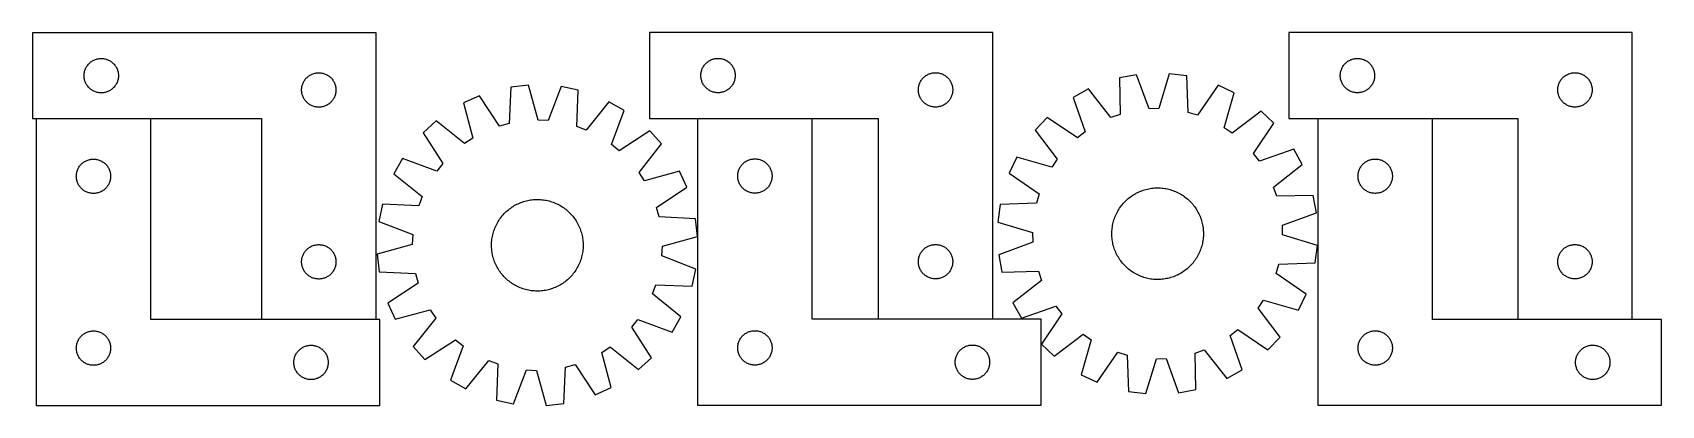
# Model space of a CAD drawing. Header units: millimetres. Extents: x 7 to 1429, y 7 to 332.
import ezdxf

# ---------------------------------------------------------------- set-up
doc = ezdxf.new("R2010")
doc.units = ezdxf.units.MM
doc.layers.add('CUT', color=7, linetype='CONTINUOUS', true_color=0x000000)

msp = doc.modelspace()

# ---------------------------------------------------------------- linework, layer by layer
at = {"layer": 'CUT'}
for p, q in [((306.72674, 331.845283), (6.72674, 331.845283)), ((6.72674, 331.845283), (6.72674, 256.845283)), ((306.72674, 81.845283), (306.72674, 331.845283)), ((845.454462, 331.943183), (545.454462, 331.943183)), ((545.454462, 331.943183), (545.454462, 256.943183)), ((845.454462, 81.943183), (845.454462, 331.943183)), ((1403.957102, 331.923652), (1103.957102, 331.923652)), ((1103.957102, 331.923652), (1103.957102, 256.923652)), ((1403.957102, 81.923652), (1403.957102, 331.923652)), ((52.221324, 298.165349), (52.437209, 298.907005)), ((52.437209, 298.907005), (52.690987, 299.636564)), ((52.690987, 299.636564), (52.981986, 300.352091)), ((52.981986, 300.352091), (53.309433, 301.051689)), ((53.309433, 301.051689), (53.672461, 301.733504)), ((53.672461, 301.733504), (54.070106, 302.395725)), ((54.070106, 302.395725), (54.501315, 303.036599)), ((54.501315, 303.036599), (54.964942, 303.654425)), ((54.964942, 303.654425), (55.459761, 304.247564)), ((55.459761, 304.247564), (55.984457, 304.814445)), ((55.984457, 304.814445), (56.53764, 305.353563)), ((56.53764, 305.353563), (57.117842, 305.863489)), ((57.117842, 305.863489), (57.723525, 306.342871)), ((57.723525, 306.342871), (58.353084, 306.790438)), ((58.353084, 306.790438), (59.004848, 307.205002)), ((59.004848, 307.205002), (59.677088, 307.585464)), ((59.677088, 307.585464), (60.368024, 307.930816)), ((60.368024, 307.930816), (61.075821, 308.240142)), ((61.075821, 308.240142), (61.798604, 308.512621)), ((61.798604, 308.512621), (62.534455, 308.747531)), ((62.534455, 308.747531), (63.281423, 308.944248)), ((63.281423, 308.944248), (64.037528, 309.102252)), ((64.037528, 309.102252), (64.800764, 309.221123)), ((64.800764, 309.221123), (65.569108, 309.300545)), ((65.569108, 309.300545), (66.340521, 309.34031)), ((66.340521, 309.34031), (67.112958, 309.34031)), ((67.112958, 309.34031), (67.884372, 309.300545)), ((67.884372, 309.300545), (68.652715, 309.221123)), ((68.652715, 309.221123), (69.415951, 309.102252)), ((69.415951, 309.102252), (70.172056, 308.944248)), ((70.172056, 308.944248), (70.919024, 308.747531)), ((70.919024, 308.747531), (71.654875, 308.512621)), ((71.654875, 308.512621), (72.377658, 308.240142)), ((72.377658, 308.240142), (73.085455, 307.930816)), ((73.085455, 307.930816), (73.776391, 307.585464)), ((73.776391, 307.585464), (74.448632, 307.205002)), ((74.448632, 307.205002), (75.100395, 306.790438)), ((75.100395, 306.790438), (75.729954, 306.342871)), ((75.729954, 306.342871), (76.335637, 305.863489)), ((76.335637, 305.863489), (76.91584, 305.353563)), ((76.91584, 305.353563), (77.469022, 304.814445)), ((77.469022, 304.814445), (77.993719, 304.247564)), ((77.993719, 304.247564), (78.488537, 303.654425)), ((78.488537, 303.654425), (78.952165, 303.036599)), ((78.952165, 303.036599), (79.383373, 302.395725)), ((79.383373, 302.395725), (79.781018, 301.733504)), ((79.781018, 301.733504), (80.144046, 301.051689)), ((80.144046, 301.051689), (80.471493, 300.352091)), ((80.471493, 300.352091), (80.762492, 299.636564)), ((80.762492, 299.636564), (81.01627, 298.907005)), ((81.01627, 298.907005), (81.232155, 298.165349)), ((590.949046, 298.26325), (591.164931, 299.004905)), ((591.164931, 299.004905), (591.418709, 299.734464)), ((591.418709, 299.734464), (591.709708, 300.449991)), ((591.709708, 300.449991), (592.037156, 301.14959)), ((592.037156, 301.14959), (592.400183, 301.831404)), ((592.400183, 301.831404), (592.797828, 302.493626)), ((592.797828, 302.493626), (593.229037, 303.134499)), ((593.229037, 303.134499), (593.692665, 303.752325)), ((593.692665, 303.752325), (594.187483, 304.345465)), ((594.187483, 304.345465), (594.712179, 304.912345)), ((594.712179, 304.912345), (595.265362, 305.451463)), ((595.265362, 305.451463), (595.845564, 305.96139)), ((595.845564, 305.96139), (596.451248, 306.440772)), ((596.451248, 306.440772), (597.080806, 306.888338)), ((597.080806, 306.888338), (597.73257, 307.302902)), ((597.73257, 307.302902), (598.404811, 307.683365)), ((598.404811, 307.683365), (599.095746, 308.028717)), ((599.095746, 308.028717), (599.803543, 308.338042)), ((599.803543, 308.338042), (600.526326, 308.610521)), ((600.526326, 308.610521), (601.262177, 308.845431)), ((601.262177, 308.845431), (602.009146, 309.042149)), ((602.009146, 309.042149), (602.76525, 309.200152)), ((602.76525, 309.200152), (603.528486, 309.319023)), ((603.528486, 309.319023), (604.29683, 309.398446)), ((604.29683, 309.398446), (605.068243, 309.43821)), ((605.068243, 309.43821), (605.84068, 309.43821)), ((605.84068, 309.43821), (606.612094, 309.398446)), ((606.612094, 309.398446), (607.380437, 309.319023)), ((607.380437, 309.319023), (608.143673, 309.200152)), ((608.143673, 309.200152), (608.899778, 309.042149)), ((608.899778, 309.042149), (609.646746, 308.845431)), ((609.646746, 308.845431), (610.382597, 308.610521)), ((610.382597, 308.610521), (611.10538, 308.338042)), ((611.10538, 308.338042), (611.813178, 308.028717)), ((611.813178, 308.028717), (612.504113, 307.683365)), ((612.504113, 307.683365), (613.176354, 307.302902)), ((613.176354, 307.302902), (613.828118, 306.888338)), ((613.828118, 306.888338), (614.457676, 306.440772)), ((614.457676, 306.440772), (615.063359, 305.96139)), ((615.063359, 305.96139), (615.643562, 305.451463)), ((615.643562, 305.451463), (616.196745, 304.912345)), ((616.196745, 304.912345), (616.721441, 304.345465)), ((616.721441, 304.345465), (617.216259, 303.752325)), ((617.216259, 303.752325), (617.679887, 303.134499)), ((617.679887, 303.134499), (618.111095, 302.493626)), ((618.111095, 302.493626), (618.50874, 301.831404)), ((618.50874, 301.831404), (618.871768, 301.14959)), ((618.871768, 301.14959), (619.199215, 300.449991)), ((619.199215, 300.449991), (619.490214, 299.734464)), ((619.490214, 299.734464), (619.743992, 299.004905)), ((619.743992, 299.004905), (619.959878, 298.26325)), ((1149.451686, 298.243718), (1149.667571, 298.985374)), ((1149.667571, 298.985374), (1149.921349, 299.714933)), ((1149.921349, 299.714933), (1150.212348, 300.43046)), ((1150.212348, 300.43046), (1150.539795, 301.130059)), ((1150.539795, 301.130059), (1150.902823, 301.811873)), ((1150.902823, 301.811873), (1151.300468, 302.474095)), ((1151.300468, 302.474095), (1151.731676, 303.114968)), ((1151.731676, 303.114968), (1152.195304, 303.732794)), ((1152.195304, 303.732794), (1152.690123, 304.325933)), ((1152.690123, 304.325933), (1153.214819, 304.892814)), ((1153.214819, 304.892814), (1153.768001, 305.431932)), ((1153.768001, 305.431932), (1154.348204, 305.941858)), ((1154.348204, 305.941858), (1154.953887, 306.42124)), ((1154.953887, 306.42124), (1155.583446, 306.868807)), ((1155.583446, 306.868807), (1156.23521, 307.283371)), ((1156.23521, 307.283371), (1156.90745, 307.663834)), ((1156.90745, 307.663834), (1157.598386, 308.009186)), ((1157.598386, 308.009186), (1158.306183, 308.318511)), ((1158.306183, 308.318511), (1159.028966, 308.59099)), ((1159.028966, 308.59099), (1159.764817, 308.8259)), ((1159.764817, 308.8259), (1160.511785, 309.022617)), ((1160.511785, 309.022617), (1161.26789, 309.180621)), ((1161.26789, 309.180621), (1162.031126, 309.299492)), ((1162.031126, 309.299492), (1162.79947, 309.378915)), ((1162.79947, 309.378915), (1163.570883, 309.418679)), ((1163.570883, 309.418679), (1164.34332, 309.418679)), ((1164.34332, 309.418679), (1165.114733, 309.378915)), ((1165.114733, 309.378915), (1165.883077, 309.299492)), ((1165.883077, 309.299492), (1166.646313, 309.180621)), ((1166.646313, 309.180621), (1167.402418, 309.022617)), ((1167.402418, 309.022617), (1168.149386, 308.8259)), ((1168.149386, 308.8259), (1168.885237, 308.59099)), ((1168.885237, 308.59099), (1169.60802, 308.318511)), ((1169.60802, 308.318511), (1170.315817, 308.009186)), ((1170.315817, 308.009186), (1171.006753, 307.663834)), ((1171.006753, 307.663834), (1171.678994, 307.283371)), ((1171.678994, 307.283371), (1172.330757, 306.868807)), ((1172.330757, 306.868807), (1172.960316, 306.42124)), ((1172.960316, 306.42124), (1173.565999, 305.941858)), ((1173.565999, 305.941858), (1174.146202, 305.431932)), ((1174.146202, 305.431932), (1174.699384, 304.892814)), ((1174.699384, 304.892814), (1175.22408, 304.325933)), ((1175.22408, 304.325933), (1175.718899, 303.732794)), ((1175.718899, 303.732794), (1176.182527, 303.114968)), ((1176.182527, 303.114968), (1176.613735, 302.474095)), ((1176.613735, 302.474095), (1177.01138, 301.811873)), ((1177.01138, 301.811873), (1177.374408, 301.130059)), ((1177.374408, 301.130059), (1177.701855, 300.43046)), ((1177.701855, 300.43046), (1177.992854, 299.714933)), ((1177.992854, 299.714933), (1178.246632, 298.985374)), ((1178.246632, 298.985374), (1178.462517, 298.243718)), ((51.72674, 294.345283), (51.746628, 295.117464)), ((51.746628, 293.573101), (51.72674, 294.345283)), ((51.746628, 295.117464), (51.806241, 295.887597)), ((51.806241, 292.802968), (51.746628, 293.573101)), ((51.806241, 295.887597), (51.905421, 296.653641)), ((51.905421, 292.036924), (51.806241, 292.802968)), ((51.905421, 296.653641), (52.043904, 297.413564)), ((52.043904, 291.277002), (51.905421, 292.036924)), ((52.043904, 297.413564), (52.221324, 298.165349)), ((52.221324, 290.525216), (52.043904, 291.277002)), ((52.437209, 289.78356), (52.221324, 290.525216)), ((52.690987, 289.054001), (52.437209, 289.78356)), ((52.981986, 288.338474), (52.690987, 289.054001)), ((53.309433, 287.638876), (52.981986, 288.338474)), ((53.672461, 286.957061), (53.309433, 287.638876)), ((54.070106, 286.29484), (53.672461, 286.957061)), ((54.501315, 285.653966), (54.070106, 286.29484)), ((54.964942, 285.03614), (54.501315, 285.653966)), ((55.459761, 284.443001), (54.964942, 285.03614)), ((78.488537, 285.03614), (77.993719, 284.443001)), ((78.952165, 285.653966), (78.488537, 285.03614)), ((79.383373, 286.29484), (78.952165, 285.653966)), ((79.781018, 286.957061), (79.383373, 286.29484)), ((80.144046, 287.638876), (79.781018, 286.957061)), ((80.471493, 288.338474), (80.144046, 287.638876)), ((80.762492, 289.054001), (80.471493, 288.338474)), ((81.01627, 289.78356), (80.762492, 289.054001)), ((81.232155, 290.525216), (81.01627, 289.78356)), ((81.232155, 298.165349), (81.409575, 297.413564)), ((81.409575, 291.277002), (81.232155, 290.525216)), ((81.409575, 297.413564), (81.548058, 296.653641)), ((81.548058, 292.036924), (81.409575, 291.277002)), ((81.548058, 296.653641), (81.647238, 295.887597)), ((81.647238, 292.802968), (81.548058, 292.036924)), ((81.647238, 295.887597), (81.706851, 295.117464)), ((81.706851, 293.573101), (81.647238, 292.802968)), ((81.706851, 295.117464), (81.72674, 294.345283)), ((81.72674, 294.345283), (81.706851, 293.573101)), ((241.905421, 284.153641), (242.043904, 284.913564)), ((242.043904, 284.913564), (242.221324, 285.665349)), ((242.221324, 285.665349), (242.437209, 286.407005)), ((242.437209, 286.407005), (242.690987, 287.136564)), ((242.690987, 287.136564), (242.981986, 287.852091)), ((242.981986, 287.852091), (243.309433, 288.551689)), ((243.309433, 288.551689), (243.672461, 289.233504)), ((243.672461, 289.233504), (244.070106, 289.895725)), ((244.070106, 289.895725), (244.501315, 290.536599)), ((244.501315, 290.536599), (244.964942, 291.154425)), ((244.964942, 291.154425), (245.459761, 291.747564)), ((245.459761, 291.747564), (245.984457, 292.314445)), ((245.984457, 292.314445), (246.53764, 292.853563)), ((246.53764, 292.853563), (247.117842, 293.363489)), ((247.117842, 293.363489), (247.723525, 293.842871)), ((247.723525, 293.842871), (248.353084, 294.290438)), ((248.353084, 294.290438), (249.004848, 294.705002)), ((249.004848, 294.705002), (249.677088, 295.085464)), ((249.677088, 295.085464), (250.368024, 295.430816)), ((250.368024, 295.430816), (251.075821, 295.740142)), ((251.075821, 295.740142), (251.798604, 296.012621)), ((251.798604, 296.012621), (252.534455, 296.247531)), ((252.534455, 296.247531), (253.281423, 296.444248)), ((253.281423, 296.444248), (254.037528, 296.602252)), ((254.037528, 296.602252), (254.800764, 296.721123)), ((254.800764, 296.721123), (255.569108, 296.800545)), ((255.569108, 296.800545), (256.340521, 296.84031)), ((256.340521, 296.84031), (257.112958, 296.84031)), ((257.112958, 296.84031), (257.884372, 296.800545)), ((257.884372, 296.800545), (258.652715, 296.721123)), ((258.652715, 296.721123), (259.415951, 296.602252)), ((259.415951, 296.602252), (260.172056, 296.444248)), ((260.172056, 296.444248), (260.919024, 296.247531)), ((260.919024, 296.247531), (261.654875, 296.012621)), ((261.654875, 296.012621), (262.377658, 295.740142)), ((262.377658, 295.740142), (263.085455, 295.430816)), ((263.085455, 295.430816), (263.776391, 295.085464)), ((263.776391, 295.085464), (264.448632, 294.705002)), ((264.448632, 294.705002), (265.100395, 294.290438)), ((265.100395, 294.290438), (265.729954, 293.842871)), ((265.729954, 293.842871), (266.335637, 293.363489)), ((266.335637, 293.363489), (266.91584, 292.853563)), ((266.91584, 292.853563), (267.469022, 292.314445)), ((267.469022, 292.314445), (267.993719, 291.747564)), ((267.993719, 291.747564), (268.488537, 291.154425)), ((268.488537, 291.154425), (268.952165, 290.536599)), ((268.952165, 290.536599), (269.383373, 289.895725)), ((269.383373, 289.895725), (269.781018, 289.233504)), ((269.781018, 289.233504), (270.144046, 288.551689)), ((270.144046, 288.551689), (270.471493, 287.852091)), ((270.471493, 287.852091), (270.762492, 287.136564)), ((270.762492, 287.136564), (271.01627, 286.407005)), ((271.01627, 286.407005), (271.232155, 285.665349)), ((271.232155, 285.665349), (271.409575, 284.913564)), ((271.409575, 284.913564), (271.548058, 284.153641)), ((439.841693, 286.078267), (424.549735, 284.379278)), ((448.413588, 255.492365), (439.841693, 286.078267)), ((468.349785, 284.753683), (456.978691, 255.094401)), ((483.418317, 281.644042), (468.349785, 284.753683)), ((590.454462, 294.443183), (590.47435, 295.215364)), ((590.47435, 293.671002), (590.454462, 294.443183)), ((590.47435, 295.215364), (590.533964, 295.985498)), ((590.533964, 292.900868), (590.47435, 293.671002)), ((590.533964, 295.985498), (590.633143, 296.751542)), ((590.633143, 292.134824), (590.533964, 292.900868)), ((590.633143, 296.751542), (590.771626, 297.511464)), ((590.771626, 291.374902), (590.633143, 292.134824)), ((590.771626, 297.511464), (590.949046, 298.26325)), ((590.949046, 290.623116), (590.771626, 291.374902)), ((591.164931, 289.88146), (590.949046, 290.623116)), ((591.418709, 289.151902), (591.164931, 289.88146)), ((591.709708, 288.436374), (591.418709, 289.151902)), ((592.037156, 287.736776), (591.709708, 288.436374)), ((592.400183, 287.054962), (592.037156, 287.736776)), ((592.797828, 286.39274), (592.400183, 287.054962)), ((593.229037, 285.751866), (592.797828, 286.39274)), ((593.692665, 285.134041), (593.229037, 285.751866)), ((594.187483, 284.540901), (593.692665, 285.134041)), ((617.216259, 285.134041), (616.721441, 284.540901)), ((617.679887, 285.751866), (617.216259, 285.134041)), ((618.111095, 286.39274), (617.679887, 285.751866)), ((618.50874, 287.054962), (618.111095, 286.39274)), ((618.871768, 287.736776), (618.50874, 287.054962)), ((619.199215, 288.436374), (618.871768, 287.736776)), ((619.490214, 289.151902), (619.199215, 288.436374)), ((619.743992, 289.88146), (619.490214, 289.151902)), ((619.959878, 290.623116), (619.743992, 289.88146)), ((619.959878, 298.26325), (620.137297, 297.511464)), ((620.137297, 291.374902), (619.959878, 290.623116)), ((620.137297, 297.511464), (620.27578, 296.751542)), ((620.27578, 292.134824), (620.137297, 291.374902)), ((620.27578, 296.751542), (620.37496, 295.985498)), ((620.37496, 292.900868), (620.27578, 292.134824)), ((620.37496, 295.985498), (620.434573, 295.215364)), ((620.434573, 293.671002), (620.37496, 292.900868)), ((620.434573, 295.215364), (620.454462, 294.443183)), ((620.454462, 294.443183), (620.434573, 293.671002)), ((780.633143, 284.251542), (780.771626, 285.011464)), ((780.771626, 285.011464), (780.949046, 285.76325)), ((780.949046, 285.76325), (781.164931, 286.504905)), ((781.164931, 286.504905), (781.418709, 287.234464)), ((781.418709, 287.234464), (781.709708, 287.949991)), ((781.709708, 287.949991), (782.037156, 288.64959)), ((782.037156, 288.64959), (782.400183, 289.331404)), ((782.400183, 289.331404), (782.797828, 289.993626)), ((782.797828, 289.993626), (783.229037, 290.634499)), ((783.229037, 290.634499), (783.692665, 291.252325)), ((783.692665, 291.252325), (784.187483, 291.845465)), ((784.187483, 291.845465), (784.712179, 292.412345)), ((784.712179, 292.412345), (785.265362, 292.951463)), ((785.265362, 292.951463), (785.845564, 293.46139)), ((785.845564, 293.46139), (786.451248, 293.940772)), ((786.451248, 293.940772), (787.080806, 294.388338)), ((787.080806, 294.388338), (787.73257, 294.802902)), ((787.73257, 294.802902), (788.404811, 295.183365)), ((788.404811, 295.183365), (789.095746, 295.528717)), ((789.095746, 295.528717), (789.803543, 295.838042)), ((789.803543, 295.838042), (790.526326, 296.110521)), ((790.526326, 296.110521), (791.262177, 296.345431)), ((791.262177, 296.345431), (792.009146, 296.542149)), ((792.009146, 296.542149), (792.76525, 296.700152)), ((792.76525, 296.700152), (793.528486, 296.819023)), ((793.528486, 296.819023), (794.29683, 296.898446)), ((794.29683, 296.898446), (795.068243, 296.93821)), ((795.068243, 296.93821), (795.84068, 296.93821)), ((795.84068, 296.93821), (796.612094, 296.898446)), ((796.612094, 296.898446), (797.380437, 296.819023)), ((797.380437, 296.819023), (798.143673, 296.700152)), ((798.143673, 296.700152), (798.899778, 296.542149)), ((798.899778, 296.542149), (799.646746, 296.345431)), ((799.646746, 296.345431), (800.382597, 296.110521)), ((800.382597, 296.110521), (801.10538, 295.838042)), ((801.10538, 295.838042), (801.813178, 295.528717)), ((801.813178, 295.528717), (802.504113, 295.183365)), ((802.504113, 295.183365), (803.176354, 294.802902)), ((803.176354, 294.802902), (803.828118, 294.388338)), ((803.828118, 294.388338), (804.457676, 293.940772)), ((804.457676, 293.940772), (805.063359, 293.46139)), ((805.063359, 293.46139), (805.643562, 292.951463)), ((805.643562, 292.951463), (806.196745, 292.412345)), ((806.196745, 292.412345), (806.721441, 291.845465)), ((806.721441, 291.845465), (807.216259, 291.252325)), ((807.216259, 291.252325), (807.679887, 290.634499)), ((807.679887, 290.634499), (808.111095, 289.993626)), ((808.111095, 289.993626), (808.50874, 289.331404)), ((808.50874, 289.331404), (808.871768, 288.64959)), ((808.871768, 288.64959), (809.199215, 287.949991)), ((809.199215, 287.949991), (809.490214, 287.234464)), ((809.490214, 287.234464), (809.743992, 286.504905)), ((809.743992, 286.504905), (809.959878, 285.76325)), ((809.959878, 285.76325), (810.137297, 285.011464)), ((810.137297, 285.011464), (810.27578, 284.251542)), ((971.109816, 295.188834), (955.989808, 292.339989)), ((955.989808, 292.339989), (956.740503, 260.584498)), ((981.966803, 265.337526), (971.109816, 295.188834)), ((999.636537, 296.0207), (990.537504, 265.587456)), ((1014.89686, 294.057774), (999.636537, 296.0207)), ((1015.997908, 262.312499), (1014.89686, 294.057774)), ((1042.284445, 286.033684), (1024.226361, 259.901705)), ((1056.191297, 279.451131), (1042.284445, 286.033684)), ((1148.957102, 294.423652), (1148.97699, 295.195833)), ((1148.97699, 293.65147), (1148.957102, 294.423652)), ((1148.97699, 295.195833), (1149.036603, 295.965967)), ((1149.036603, 292.881337), (1148.97699, 293.65147)), ((1149.036603, 295.965967), (1149.135783, 296.73201)), ((1149.135783, 292.115293), (1149.036603, 292.881337)), ((1149.135783, 296.73201), (1149.274266, 297.491933)), ((1149.274266, 291.355371), (1149.135783, 292.115293)), ((1149.274266, 297.491933), (1149.451686, 298.243718)), ((1149.451686, 290.603585), (1149.274266, 291.355371)), ((1149.667571, 289.861929), (1149.451686, 290.603585)), ((1149.921349, 289.13237), (1149.667571, 289.861929)), ((1150.212348, 288.416843), (1149.921349, 289.13237)), ((1150.539795, 287.717245), (1150.212348, 288.416843)), ((1150.902823, 287.035431), (1150.539795, 287.717245)), ((1151.300468, 286.373209), (1150.902823, 287.035431)), ((1151.731676, 285.732335), (1151.300468, 286.373209)), ((1152.195304, 285.114509), (1151.731676, 285.732335)), ((1152.690123, 284.52137), (1152.195304, 285.114509)), ((1175.718899, 285.114509), (1175.22408, 284.52137)), ((1176.182527, 285.732335), (1175.718899, 285.114509)), ((1176.613735, 286.373209), (1176.182527, 285.732335)), ((1177.01138, 287.035431), (1176.613735, 286.373209)), ((1177.374408, 287.717245), (1177.01138, 287.035431)), ((1177.701855, 288.416843), (1177.374408, 287.717245)), ((1177.992854, 289.13237), (1177.701855, 288.416843)), ((1178.246632, 289.861929), (1177.992854, 289.13237)), ((1178.462517, 290.603585), (1178.246632, 289.861929)), ((1178.462517, 298.243718), (1178.639937, 297.491933)), ((1178.639937, 291.355371), (1178.462517, 290.603585)), ((1178.639937, 297.491933), (1178.77842, 296.73201)), ((1178.77842, 292.115293), (1178.639937, 291.355371)), ((1178.77842, 296.73201), (1178.8776, 295.965967)), ((1178.8776, 292.881337), (1178.77842, 292.115293)), ((1178.8776, 295.965967), (1178.937213, 295.195833)), ((1178.937213, 293.65147), (1178.8776, 292.881337)), ((1178.937213, 295.195833), (1178.957102, 294.423652)), ((1178.957102, 294.423652), (1178.937213, 293.65147)), ((1339.135783, 284.23201), (1339.274266, 284.991933)), ((1339.274266, 284.991933), (1339.451686, 285.743718)), ((1339.451686, 285.743718), (1339.667571, 286.485374)), ((1339.667571, 286.485374), (1339.921349, 287.214933)), ((1339.921349, 287.214933), (1340.212348, 287.93046)), ((1340.212348, 287.93046), (1340.539795, 288.630059)), ((1340.539795, 288.630059), (1340.902823, 289.311873)), ((1340.902823, 289.311873), (1341.300468, 289.974095)), ((1341.300468, 289.974095), (1341.731676, 290.614968)), ((1341.731676, 290.614968), (1342.195304, 291.232794)), ((1342.195304, 291.232794), (1342.690123, 291.825933)), ((1342.690123, 291.825933), (1343.214819, 292.392814)), ((1343.214819, 292.392814), (1343.768001, 292.931932)), ((1343.768001, 292.931932), (1344.348204, 293.441858)), ((1344.348204, 293.441858), (1344.953887, 293.92124)), ((1344.953887, 293.92124), (1345.583446, 294.368807)), ((1345.583446, 294.368807), (1346.23521, 294.783371)), ((1346.23521, 294.783371), (1346.90745, 295.163834)), ((1346.90745, 295.163834), (1347.598386, 295.509186)), ((1347.598386, 295.509186), (1348.306183, 295.818511)), ((1348.306183, 295.818511), (1349.028966, 296.09099)), ((1349.028966, 296.09099), (1349.764817, 296.3259)), ((1349.764817, 296.3259), (1350.511785, 296.522617)), ((1350.511785, 296.522617), (1351.26789, 296.680621)), ((1351.26789, 296.680621), (1352.031126, 296.799492)), ((1352.031126, 296.799492), (1352.79947, 296.878915)), ((1352.79947, 296.878915), (1353.570883, 296.918679)), ((1353.570883, 296.918679), (1354.34332, 296.918679)), ((1354.34332, 296.918679), (1355.114733, 296.878915)), ((1355.114733, 296.878915), (1355.883077, 296.799492)), ((1355.883077, 296.799492), (1356.646313, 296.680621)), ((1356.646313, 296.680621), (1357.402418, 296.522617)), ((1357.402418, 296.522617), (1358.149386, 296.3259)), ((1358.149386, 296.3259), (1358.885237, 296.09099)), ((1358.885237, 296.09099), (1359.60802, 295.818511)), ((1359.60802, 295.818511), (1360.315817, 295.509186)), ((1360.315817, 295.509186), (1361.006753, 295.163834)), ((1361.006753, 295.163834), (1361.678994, 294.783371)), ((1361.678994, 294.783371), (1362.330757, 294.368807)), ((1362.330757, 294.368807), (1362.960316, 293.92124)), ((1362.960316, 293.92124), (1363.565999, 293.441858)), ((1363.565999, 293.441858), (1364.146202, 292.931932)), ((1364.146202, 292.931932), (1364.699384, 292.392814)), ((1364.699384, 292.392814), (1365.22408, 291.825933)), ((1365.22408, 291.825933), (1365.718899, 291.232794)), ((1365.718899, 291.232794), (1366.182527, 290.614968)), ((1366.182527, 290.614968), (1366.613735, 289.974095)), ((1366.613735, 289.974095), (1367.01138, 289.311873)), ((1367.01138, 289.311873), (1367.374408, 288.630059)), ((1367.374408, 288.630059), (1367.701855, 287.93046)), ((1367.701855, 287.93046), (1367.992854, 287.214933)), ((1367.992854, 287.214933), (1368.246632, 286.485374)), ((1368.246632, 286.485374), (1368.462517, 285.743718)), ((1368.462517, 285.743718), (1368.639937, 284.991933)), ((1368.639937, 284.991933), (1368.77842, 284.23201)), ((55.984457, 283.87612), (55.459761, 284.443001)), ((56.53764, 283.337002), (55.984457, 283.87612)), ((57.117842, 282.827076), (56.53764, 283.337002)), ((57.723525, 282.347694), (57.117842, 282.827076)), ((58.353084, 281.900127), (57.723525, 282.347694)), ((59.004848, 281.485563), (58.353084, 281.900127)), ((59.677088, 281.105101), (59.004848, 281.485563)), ((60.368024, 280.759749), (59.677088, 281.105101)), ((61.075821, 280.450423), (60.368024, 280.759749)), ((61.798604, 280.177944), (61.075821, 280.450423)), ((62.534455, 279.943034), (61.798604, 280.177944)), ((63.281423, 279.746317), (62.534455, 279.943034)), ((64.037528, 279.588313), (63.281423, 279.746317)), ((64.800764, 279.469442), (64.037528, 279.588313)), ((65.569108, 279.39002), (64.800764, 279.469442)), ((66.340521, 279.350255), (65.569108, 279.39002)), ((67.112958, 279.350255), (66.340521, 279.350255)), ((67.884372, 279.39002), (67.112958, 279.350255)), ((68.652715, 279.469442), (67.884372, 279.39002)), ((69.415951, 279.588313), (68.652715, 279.469442)), ((70.172056, 279.746317), (69.415951, 279.588313)), ((70.919024, 279.943034), (70.172056, 279.746317)), ((71.654875, 280.177944), (70.919024, 279.943034)), ((72.377658, 280.450423), (71.654875, 280.177944)), ((73.085455, 280.759749), (72.377658, 280.450423)), ((73.776391, 281.105101), (73.085455, 280.759749)), ((74.448632, 281.485563), (73.776391, 281.105101)), ((75.100395, 281.900127), (74.448632, 281.485563)), ((75.729954, 282.347694), (75.100395, 281.900127)), ((76.335637, 282.827076), (75.729954, 282.347694)), ((76.91584, 283.337002), (76.335637, 282.827076)), ((77.469022, 283.87612), (76.91584, 283.337002)), ((77.993719, 284.443001), (77.469022, 283.87612)), ((241.72674, 281.845283), (241.746628, 282.617464)), ((241.746628, 281.073101), (241.72674, 281.845283)), ((241.746628, 282.617464), (241.806241, 283.387597)), ((241.806241, 280.302968), (241.746628, 281.073101)), ((241.806241, 283.387597), (241.905421, 284.153641)), ((241.905421, 279.536924), (241.806241, 280.302968)), ((242.043904, 278.777002), (241.905421, 279.536924)), ((242.221324, 278.025216), (242.043904, 278.777002)), ((242.437209, 277.28356), (242.221324, 278.025216)), ((242.690987, 276.554001), (242.437209, 277.28356)), ((242.981986, 275.838474), (242.690987, 276.554001)), ((243.309433, 275.138876), (242.981986, 275.838474)), ((243.672461, 274.457061), (243.309433, 275.138876)), ((244.070106, 273.79484), (243.672461, 274.457061)), ((244.501315, 273.153966), (244.070106, 273.79484)), ((244.964942, 272.53614), (244.501315, 273.153966)), ((245.459761, 271.943001), (244.964942, 272.53614)), ((245.984457, 271.37612), (245.459761, 271.943001)), ((246.53764, 270.837002), (245.984457, 271.37612)), ((247.117842, 270.327076), (246.53764, 270.837002)), ((247.723525, 269.847694), (247.117842, 270.327076)), ((266.335637, 270.327076), (265.729954, 269.847694)), ((266.91584, 270.837002), (266.335637, 270.327076)), ((267.469022, 271.37612), (266.91584, 270.837002)), ((267.993719, 271.943001), (267.469022, 271.37612)), ((268.488537, 272.53614), (267.993719, 271.943001)), ((268.952165, 273.153966), (268.488537, 272.53614)), ((269.383373, 273.79484), (268.952165, 273.153966)), ((269.781018, 274.457061), (269.383373, 273.79484)), ((270.144046, 275.138876), (269.781018, 274.457061)), ((270.471493, 275.838474), (270.144046, 275.138876)), ((270.762492, 276.554001), (270.471493, 275.838474)), ((271.01627, 277.28356), (270.762492, 276.554001)), ((271.232155, 278.025216), (271.01627, 277.28356)), ((271.409575, 278.777002), (271.232155, 278.025216)), ((271.548058, 279.536924), (271.409575, 278.777002)), ((271.548058, 284.153641), (271.647238, 283.387597)), ((271.647238, 280.302968), (271.548058, 279.536924)), ((271.647238, 283.387597), (271.706851, 282.617464)), ((271.706851, 281.073101), (271.647238, 280.302968)), ((271.706851, 282.617464), (271.72674, 281.845283)), ((271.72674, 281.845283), (271.706851, 281.073101)), ((397.027609, 276.829548), (383.009109, 270.488239)), ((383.009109, 270.488239), (391.242989, 239.809615)), ((414.631529, 250.389488), (397.027609, 276.829548)), ((424.549735, 284.379278), (422.900404, 252.657764)), ((482.119111, 249.906259), (483.418317, 281.644042)), ((510.121805, 271.574802), (490.14203, 246.881011)), ((523.491899, 263.960925), (510.121805, 271.574802)), ((594.712179, 283.974021), (594.187483, 284.540901)), ((595.265362, 283.434902), (594.712179, 283.974021)), ((595.845564, 282.924976), (595.265362, 283.434902)), ((596.451248, 282.445594), (595.845564, 282.924976)), ((597.080806, 281.998028), (596.451248, 282.445594)), ((597.73257, 281.583463), (597.080806, 281.998028)), ((598.404811, 281.203001), (597.73257, 281.583463)), ((599.095746, 280.857649), (598.404811, 281.203001)), ((599.803543, 280.548323), (599.095746, 280.857649)), ((600.526326, 280.275844), (599.803543, 280.548323)), ((601.262177, 280.040935), (600.526326, 280.275844)), ((602.009146, 279.844217), (601.262177, 280.040935)), ((602.76525, 279.686214), (602.009146, 279.844217)), ((603.528486, 279.567343), (602.76525, 279.686214)), ((604.29683, 279.48792), (603.528486, 279.567343)), ((605.068243, 279.448156), (604.29683, 279.48792)), ((605.84068, 279.448156), (605.068243, 279.448156)), ((606.612094, 279.48792), (605.84068, 279.448156)), ((607.380437, 279.567343), (606.612094, 279.48792)), ((608.143673, 279.686214), (607.380437, 279.567343)), ((608.899778, 279.844217), (608.143673, 279.686214)), ((609.646746, 280.040935), (608.899778, 279.844217)), ((610.382597, 280.275844), (609.646746, 280.040935)), ((611.10538, 280.548323), (610.382597, 280.275844)), ((611.813178, 280.857649), (611.10538, 280.548323)), ((612.504113, 281.203001), (611.813178, 280.857649)), ((613.176354, 281.583463), (612.504113, 281.203001)), ((613.828118, 281.998028), (613.176354, 281.583463)), ((614.457676, 282.445594), (613.828118, 281.998028)), ((615.063359, 282.924976), (614.457676, 282.445594)), ((615.643562, 283.434902), (615.063359, 282.924976)), ((616.196745, 283.974021), (615.643562, 283.434902)), ((616.721441, 284.540901), (616.196745, 283.974021)), ((780.454462, 281.943183), (780.47435, 282.715364)), ((780.47435, 281.171002), (780.454462, 281.943183)), ((780.47435, 282.715364), (780.533964, 283.485498)), ((780.533964, 280.400868), (780.47435, 281.171002)), ((780.533964, 283.485498), (780.633143, 284.251542)), ((780.633143, 279.634824), (780.533964, 280.400868)), ((780.771626, 278.874902), (780.633143, 279.634824)), ((780.949046, 278.123116), (780.771626, 278.874902)), ((781.164931, 277.38146), (780.949046, 278.123116)), ((781.418709, 276.651902), (781.164931, 277.38146)), ((781.709708, 275.936374), (781.418709, 276.651902)), ((782.037156, 275.236776), (781.709708, 275.936374)), ((782.400183, 274.554962), (782.037156, 275.236776)), ((782.797828, 273.89274), (782.400183, 274.554962)), ((783.229037, 273.251866), (782.797828, 273.89274)), ((783.692665, 272.634041), (783.229037, 273.251866)), ((784.187483, 272.040901), (783.692665, 272.634041)), ((784.712179, 271.474021), (784.187483, 272.040901)), ((785.265362, 270.934902), (784.712179, 271.474021)), ((785.845564, 270.424976), (785.265362, 270.934902)), ((786.451248, 269.945594), (785.845564, 270.424976)), ((805.063359, 270.424976), (804.457676, 269.945594)), ((805.643562, 270.934902), (805.063359, 270.424976)), ((806.196745, 271.474021), (805.643562, 270.934902)), ((806.721441, 272.040901), (806.196745, 271.474021)), ((807.216259, 272.634041), (806.721441, 272.040901)), ((807.679887, 273.251866), (807.216259, 272.634041)), ((808.111095, 273.89274), (807.679887, 273.251866)), ((808.50874, 274.554962), (808.111095, 273.89274)), ((808.871768, 275.236776), (808.50874, 274.554962)), ((809.199215, 275.936374), (808.871768, 275.236776)), ((809.490214, 276.651902), (809.199215, 275.936374)), ((809.743992, 277.38146), (809.490214, 276.651902)), ((809.959878, 278.123116), (809.743992, 277.38146)), ((810.137297, 278.874902), (809.959878, 278.123116)), ((810.27578, 279.634824), (810.137297, 278.874902)), ((810.27578, 284.251542), (810.37496, 283.485498)), ((810.37496, 280.400868), (810.27578, 279.634824)), ((810.37496, 283.485498), (810.434573, 282.715364)), ((810.434573, 281.171002), (810.37496, 280.400868)), ((810.434573, 282.715364), (810.454462, 281.943183)), ((810.454462, 281.943183), (810.434573, 281.171002)), ((929.116345, 282.733596), (915.616705, 275.351844)), ((915.616705, 275.351844), (926.143644, 245.382554)), ((948.666515, 257.698309), (929.116345, 282.733596)), ((1047.428626, 248.919338), (1056.191297, 279.451131)), ((1153.214819, 283.954489), (1152.690123, 284.52137)), ((1153.768001, 283.415371), (1153.214819, 283.954489)), ((1154.348204, 282.905445), (1153.768001, 283.415371)), ((1154.953887, 282.426063), (1154.348204, 282.905445)), ((1155.583446, 281.978496), (1154.953887, 282.426063)), ((1156.23521, 281.563932), (1155.583446, 281.978496)), ((1156.90745, 281.18347), (1156.23521, 281.563932)), ((1157.598386, 280.838118), (1156.90745, 281.18347)), ((1158.306183, 280.528792), (1157.598386, 280.838118)), ((1159.028966, 280.256313), (1158.306183, 280.528792)), ((1159.764817, 280.021404), (1159.028966, 280.256313)), ((1160.511785, 279.824686), (1159.764817, 280.021404)), ((1161.26789, 279.666682), (1160.511785, 279.824686)), ((1162.031126, 279.547812), (1161.26789, 279.666682)), ((1162.79947, 279.468389), (1162.031126, 279.547812)), ((1163.570883, 279.428625), (1162.79947, 279.468389)), ((1164.34332, 279.428625), (1163.570883, 279.428625)), ((1165.114733, 279.468389), (1164.34332, 279.428625)), ((1165.883077, 279.547812), (1165.114733, 279.468389)), ((1166.646313, 279.666682), (1165.883077, 279.547812)), ((1167.402418, 279.824686), (1166.646313, 279.666682)), ((1168.149386, 280.021404), (1167.402418, 279.824686)), ((1168.885237, 280.256313), (1168.149386, 280.021404)), ((1169.60802, 280.528792), (1168.885237, 280.256313)), ((1170.315817, 280.838118), (1169.60802, 280.528792)), ((1171.006753, 281.18347), (1170.315817, 280.838118)), ((1171.678994, 281.563932), (1171.006753, 281.18347)), ((1172.330757, 281.978496), (1171.678994, 281.563932)), ((1172.960316, 282.426063), (1172.330757, 281.978496)), ((1173.565999, 282.905445), (1172.960316, 282.426063)), ((1174.146202, 283.415371), (1173.565999, 282.905445)), ((1174.699384, 283.954489), (1174.146202, 283.415371)), ((1175.22408, 284.52137), (1174.699384, 283.954489)), ((1338.957102, 281.923652), (1338.97699, 282.695833)), ((1338.97699, 281.15147), (1338.957102, 281.923652)), ((1338.97699, 282.695833), (1339.036603, 283.465967)), ((1339.036603, 280.381337), (1338.97699, 281.15147)), ((1339.036603, 283.465967), (1339.135783, 284.23201)), ((1339.135783, 279.615293), (1339.036603, 280.381337)), ((1339.274266, 278.855371), (1339.135783, 279.615293)), ((1339.451686, 278.103585), (1339.274266, 278.855371)), ((1339.667571, 277.361929), (1339.451686, 278.103585)), ((1339.921349, 276.63237), (1339.667571, 277.361929)), ((1340.212348, 275.916843), (1339.921349, 276.63237)), ((1340.539795, 275.217245), (1340.212348, 275.916843)), ((1340.902823, 274.535431), (1340.539795, 275.217245)), ((1341.300468, 273.873209), (1340.902823, 274.535431)), ((1341.731676, 273.232335), (1341.300468, 273.873209)), ((1342.195304, 272.614509), (1341.731676, 273.232335)), ((1342.690123, 272.02137), (1342.195304, 272.614509)), ((1343.214819, 271.454489), (1342.690123, 272.02137)), ((1343.768001, 270.915371), (1343.214819, 271.454489)), ((1344.348204, 270.405445), (1343.768001, 270.915371)), ((1344.953887, 269.926063), (1344.348204, 270.405445)), ((1363.565999, 270.405445), (1362.960316, 269.926063)), ((1364.146202, 270.915371), (1363.565999, 270.405445)), ((1364.699384, 271.454489), (1364.146202, 270.915371)), ((1365.22408, 272.02137), (1364.699384, 271.454489)), ((1365.718899, 272.614509), (1365.22408, 272.02137)), ((1366.182527, 273.232335), (1365.718899, 272.614509)), ((1366.613735, 273.873209), (1366.182527, 273.232335)), ((1367.01138, 274.535431), (1366.613735, 273.873209)), ((1367.374408, 275.217245), (1367.01138, 274.535431)), ((1367.701855, 275.916843), (1367.374408, 275.217245)), ((1367.992854, 276.63237), (1367.701855, 275.916843)), ((1368.246632, 277.361929), (1367.992854, 276.63237)), ((1368.462517, 278.103585), (1368.246632, 277.361929)), ((1368.639937, 278.855371), (1368.462517, 278.103585)), ((1368.77842, 279.615293), (1368.639937, 278.855371)), ((1368.77842, 284.23201), (1368.8776, 283.465967)), ((1368.8776, 280.381337), (1368.77842, 279.615293)), ((1368.8776, 283.465967), (1368.937213, 282.695833)), ((1368.937213, 281.15147), (1368.8776, 280.381337)), ((1368.937213, 282.695833), (1368.957102, 281.923652)), ((1368.957102, 281.923652), (1368.937213, 281.15147)), ((6.72674, 256.845283), (206.72674, 256.845283)), ((109.932921, 256.525208), (9.932921, 256.525208)), ((9.932921, 256.525208), (9.932921, 6.525208)), ((109.932921, 81.525208), (109.932921, 256.525208)), ((206.72674, 256.845283), (206.72674, 81.845283)), ((248.353084, 269.400127), (247.723525, 269.847694)), ((249.004848, 268.985563), (248.353084, 269.400127)), ((249.677088, 268.605101), (249.004848, 268.985563)), ((250.368024, 268.259749), (249.677088, 268.605101)), ((251.075821, 267.950423), (250.368024, 268.259749)), ((251.798604, 267.677944), (251.075821, 267.950423)), ((252.534455, 267.443034), (251.798604, 267.677944)), ((253.281423, 267.246317), (252.534455, 267.443034)), ((254.037528, 267.088313), (253.281423, 267.246317)), ((254.800764, 266.969442), (254.037528, 267.088313)), ((255.569108, 266.89002), (254.800764, 266.969442)), ((256.340521, 266.850255), (255.569108, 266.89002)), ((257.112958, 266.850255), (256.340521, 266.850255)), ((257.884372, 266.89002), (257.112958, 266.850255)), ((258.652715, 266.969442), (257.884372, 266.89002)), ((259.415951, 267.088313), (258.652715, 266.969442)), ((260.172056, 267.246317), (259.415951, 267.088313)), ((260.919024, 267.443034), (260.172056, 267.246317)), ((261.654875, 267.677944), (260.919024, 267.443034)), ((262.377658, 267.950423), (261.654875, 267.677944)), ((263.085455, 268.259749), (262.377658, 267.950423)), ((263.776391, 268.605101), (263.085455, 268.259749)), ((264.448632, 268.985563), (263.776391, 268.605101)), ((265.100395, 269.400127), (264.448632, 268.985563)), ((265.729954, 269.847694), (265.100395, 269.400127)), ((512.448766, 234.177978), (523.491899, 263.960925)), ((545.454462, 256.943183), (745.454462, 256.943183)), ((687.649535, 256.724915), (587.649535, 256.724915)), ((587.649535, 256.724915), (587.649535, 6.724915)), ((687.649535, 81.724915), (687.649535, 256.724915)), ((745.454462, 256.943183), (745.454462, 81.943183)), ((787.080806, 269.498028), (786.451248, 269.945594)), ((787.73257, 269.083463), (787.080806, 269.498028)), ((788.404811, 268.703001), (787.73257, 269.083463)), ((789.095746, 268.357649), (788.404811, 268.703001)), ((789.803543, 268.048323), (789.095746, 268.357649)), ((790.526326, 267.775844), (789.803543, 268.048323)), ((791.262177, 267.540935), (790.526326, 267.775844)), ((792.009146, 267.344217), (791.262177, 267.540935)), ((792.76525, 267.186214), (792.009146, 267.344217)), ((793.528486, 267.067343), (792.76525, 267.186214)), ((794.29683, 266.98792), (793.528486, 267.067343)), ((795.068243, 266.948156), (794.29683, 266.98792)), ((795.84068, 266.948156), (795.068243, 266.948156)), ((796.612094, 266.98792), (795.84068, 266.948156)), ((797.380437, 267.067343), (796.612094, 266.98792)), ((798.143673, 267.186214), (797.380437, 267.067343)), ((798.899778, 267.344217), (798.143673, 267.186214)), ((799.646746, 267.540935), (798.899778, 267.344217)), ((800.382597, 267.775844), (799.646746, 267.540935)), ((801.10538, 268.048323), (800.382597, 267.775844)), ((801.813178, 268.357649), (801.10538, 268.048323)), ((802.504113, 268.703001), (801.813178, 268.357649)), ((803.176354, 269.083463), (802.504113, 268.703001)), ((803.828118, 269.498028), (803.176354, 269.083463)), ((804.457676, 269.945594), (803.828118, 269.498028)), ((893.027061, 257.911264), (882.469227, 246.719182)), ((919.356707, 240.142626), (893.027061, 257.911264)), ((956.740503, 260.584498), (948.666515, 257.698309)), ((990.537504, 265.587456), (981.966803, 265.337526)), ((1024.226361, 259.901705), (1015.997908, 262.312499)), ((1079.758858, 263.356538), (1054.509374, 244.083804)), ((1090.95094, 252.798705), (1079.758858, 263.356538)), ((1103.957102, 256.923652), (1303.957102, 256.923652)), ((1229.494689, 256.592591), (1129.494689, 256.592591)), ((1129.494689, 256.592591), (1129.494689, 6.592591)), ((1229.494689, 81.592591), (1229.494689, 256.592591)), ((1303.957102, 256.923652), (1303.957102, 81.923652)), ((1345.583446, 269.478496), (1344.953887, 269.926063)), ((1346.23521, 269.063932), (1345.583446, 269.478496)), ((1346.90745, 268.68347), (1346.23521, 269.063932)), ((1347.598386, 268.338118), (1346.90745, 268.68347)), ((1348.306183, 268.028792), (1347.598386, 268.338118)), ((1349.028966, 267.756313), (1348.306183, 268.028792)), ((1349.764817, 267.521404), (1349.028966, 267.756313)), ((1350.511785, 267.324686), (1349.764817, 267.521404)), ((1351.26789, 267.166682), (1350.511785, 267.324686)), ((1352.031126, 267.047812), (1351.26789, 267.166682)), ((1352.79947, 266.968389), (1352.031126, 267.047812)), ((1353.570883, 266.928625), (1352.79947, 266.968389)), ((1354.34332, 266.928625), (1353.570883, 266.928625)), ((1355.114733, 266.968389), (1354.34332, 266.928625)), ((1355.883077, 267.047812), (1355.114733, 266.968389)), ((1356.646313, 267.166682), (1355.883077, 267.047812)), ((1357.402418, 267.324686), (1356.646313, 267.166682)), ((1358.149386, 267.521404), (1357.402418, 267.324686)), ((1358.885237, 267.756313), (1358.149386, 267.521404)), ((1359.60802, 268.028792), (1358.885237, 267.756313)), ((1360.315817, 268.338118), (1359.60802, 268.028792)), ((1361.006753, 268.68347), (1360.315817, 268.338118)), ((1361.678994, 269.063932), (1361.006753, 268.68347)), ((1362.330757, 269.478496), (1361.678994, 269.063932)), ((1362.960316, 269.926063), (1362.330757, 269.478496)), ((359.167007, 254.803214), (347.794193, 244.440316)), ((347.794193, 244.440316), (365.105295, 217.80762)), ((384.079758, 235.097134), (359.167007, 254.803214)), ((422.900404, 252.657764), (414.631529, 250.389488)), ((456.978691, 255.094401), (448.413588, 255.492365)), ((490.14203, 246.881011), (482.119111, 249.906259)), ((545.776859, 246.132678), (519.144163, 228.821577)), ((556.139757, 234.759865), (545.776859, 246.132678)), ((882.469227, 246.719182), (901.741962, 221.469697)), ((926.143644, 245.382554), (919.356707, 240.142626)), ((1054.509374, 244.083804), (1047.428626, 248.919338)), ((1073.182302, 226.469059), (1090.95094, 252.798705)), ((391.242989, 239.809615), (384.079758, 235.097134)), ((519.144163, 228.821577), (512.448766, 234.177978)), ((536.433676, 209.847114), (556.139757, 234.759865)), ((1108.39152, 230.209061), (1078.42223, 219.682121)), ((1115.773272, 216.709421), (1108.39152, 230.209061)), ((46.515615, 213.231615), (46.878643, 213.913429)), ((46.878643, 213.913429), (47.276288, 214.575651)), ((47.276288, 214.575651), (47.707496, 215.216525)), ((47.707496, 215.216525), (48.171124, 215.83435)), ((48.171124, 215.83435), (48.665943, 216.42749)), ((48.665943, 216.42749), (49.190639, 216.994371)), ((49.190639, 216.994371), (49.743821, 217.533489)), ((49.743821, 217.533489), (50.324024, 218.043415)), ((50.324024, 218.043415), (50.929707, 218.522797)), ((50.929707, 218.522797), (51.559266, 218.970363)), ((51.559266, 218.970363), (52.211029, 219.384928)), ((52.211029, 219.384928), (52.88327, 219.76539)), ((52.88327, 219.76539), (53.574206, 220.110742)), ((53.574206, 220.110742), (54.282003, 220.420068)), ((54.282003, 220.420068), (55.004786, 220.692547)), ((55.004786, 220.692547), (55.740637, 220.927456)), ((55.740637, 220.927456), (56.487605, 221.124174)), ((56.487605, 221.124174), (57.24371, 221.282178)), ((57.24371, 221.282178), (58.006946, 221.401048)), ((58.006946, 221.401048), (58.77529, 221.480471)), ((58.77529, 221.480471), (59.546703, 221.520235)), ((59.546703, 221.520235), (60.31914, 221.520235)), ((60.31914, 221.520235), (61.090553, 221.480471)), ((61.090553, 221.480471), (61.858897, 221.401048)), ((61.858897, 221.401048), (62.622133, 221.282178)), ((62.622133, 221.282178), (63.378238, 221.124174)), ((63.378238, 221.124174), (64.125206, 220.927456)), ((64.125206, 220.927456), (64.861057, 220.692547)), ((64.861057, 220.692547), (65.58384, 220.420068)), ((65.58384, 220.420068), (66.291637, 220.110742)), ((66.291637, 220.110742), (66.982573, 219.76539)), ((66.982573, 219.76539), (67.654813, 219.384928)), ((67.654813, 219.384928), (68.306577, 218.970363)), ((68.306577, 218.970363), (68.936136, 218.522797)), ((68.936136, 218.522797), (69.541819, 218.043415)), ((69.541819, 218.043415), (70.122022, 217.533489)), ((70.122022, 217.533489), (70.675204, 216.994371)), ((70.675204, 216.994371), (71.1999, 216.42749)), ((71.1999, 216.42749), (71.694719, 215.83435)), ((71.694719, 215.83435), (72.158347, 215.216525)), ((72.158347, 215.216525), (72.589555, 214.575651)), ((72.589555, 214.575651), (72.9872, 213.913429)), ((72.9872, 213.913429), (73.350228, 213.231615)), ((329.965946, 222.155356), (322.352069, 208.785262)), ((359.748894, 211.112223), (329.965946, 222.155356)), ((365.105295, 217.80762), (359.748894, 211.112223)), ((623.904782, 212.731724), (624.232229, 213.431322)), ((624.232229, 213.431322), (624.595257, 214.113136)), ((624.595257, 214.113136), (624.992902, 214.775358)), ((624.992902, 214.775358), (625.42411, 215.416232)), ((625.42411, 215.416232), (625.887738, 216.034057)), ((625.887738, 216.034057), (626.382556, 216.627197)), ((626.382556, 216.627197), (626.907252, 217.194078)), ((626.907252, 217.194078), (627.460435, 217.733196)), ((627.460435, 217.733196), (628.040638, 218.243122)), ((628.040638, 218.243122), (628.646321, 218.722504)), ((628.646321, 218.722504), (629.275879, 219.17007)), ((629.275879, 219.17007), (629.927643, 219.584635)), ((629.927643, 219.584635), (630.599884, 219.965097)), ((630.599884, 219.965097), (631.290819, 220.310449)), ((631.290819, 220.310449), (631.998617, 220.619775)), ((631.998617, 220.619775), (632.7214, 220.892254)), ((632.7214, 220.892254), (633.457251, 221.127163)), ((633.457251, 221.127163), (634.204219, 221.323881)), ((634.204219, 221.323881), (634.960324, 221.481885)), ((634.960324, 221.481885), (635.72356, 221.600755)), ((635.72356, 221.600755), (636.491903, 221.680178)), ((636.491903, 221.680178), (637.263317, 221.719942)), ((637.263317, 221.719942), (638.035754, 221.719942)), ((638.035754, 221.719942), (638.807167, 221.680178)), ((638.807167, 221.680178), (639.575511, 221.600755)), ((639.575511, 221.600755), (640.338747, 221.481885)), ((640.338747, 221.481885), (641.094851, 221.323881)), ((641.094851, 221.323881), (641.84182, 221.127163)), ((641.84182, 221.127163), (642.577671, 220.892254)), ((642.577671, 220.892254), (643.300454, 220.619775)), ((643.300454, 220.619775), (644.008251, 220.310449)), ((644.008251, 220.310449), (644.699186, 219.965097)), ((644.699186, 219.965097), (645.371427, 219.584635)), ((645.371427, 219.584635), (646.023191, 219.17007)), ((646.023191, 219.17007), (646.652749, 218.722504)), ((646.652749, 218.722504), (647.258433, 218.243122)), ((647.258433, 218.243122), (647.838635, 217.733196)), ((647.838635, 217.733196), (648.391818, 217.194078)), ((648.391818, 217.194078), (648.916514, 216.627197)), ((648.916514, 216.627197), (649.411332, 216.034057)), ((649.411332, 216.034057), (649.87496, 215.416232)), ((649.87496, 215.416232), (650.306169, 214.775358)), ((650.306169, 214.775358), (650.703814, 214.113136)), ((650.703814, 214.113136), (651.066841, 213.431322)), ((651.066841, 213.431322), (651.394289, 212.731724)), ((866.374635, 223.151621), (859.792082, 209.244769)), ((896.906428, 214.38895), (866.374635, 223.151621)), ((901.741962, 221.469697), (896.906428, 214.38895)), ((1078.42223, 219.682121), (1073.182302, 226.469059)), ((1090.737985, 197.159251), (1115.773272, 216.709421)), ((1166.077383, 213.298998), (1166.44041, 213.980812)), ((1166.44041, 213.980812), (1166.838056, 214.643034)), ((1166.838056, 214.643034), (1167.269264, 215.283908)), ((1167.269264, 215.283908), (1167.732892, 215.901733)), ((1167.732892, 215.901733), (1168.22771, 216.494873)), ((1168.22771, 216.494873), (1168.752406, 217.061753)), ((1168.752406, 217.061753), (1169.305589, 217.600872)), ((1169.305589, 217.600872), (1169.885791, 218.110798)), ((1169.885791, 218.110798), (1170.491475, 218.59018)), ((1170.491475, 218.59018), (1171.121033, 219.037746)), ((1171.121033, 219.037746), (1171.772797, 219.45231)), ((1171.772797, 219.45231), (1172.445038, 219.832773)), ((1172.445038, 219.832773), (1173.135973, 220.178125)), ((1173.135973, 220.178125), (1173.843771, 220.487451)), ((1173.843771, 220.487451), (1174.566553, 220.759929)), ((1174.566553, 220.759929), (1175.302405, 220.994839)), ((1175.302405, 220.994839), (1176.049373, 221.191557)), ((1176.049373, 221.191557), (1176.805478, 221.34956)), ((1176.805478, 221.34956), (1177.568714, 221.468431)), ((1177.568714, 221.468431), (1178.337057, 221.547854)), ((1178.337057, 221.547854), (1179.10847, 221.587618)), ((1179.10847, 221.587618), (1179.880908, 221.587618)), ((1179.880908, 221.587618), (1180.652321, 221.547854)), ((1180.652321, 221.547854), (1181.420664, 221.468431)), ((1181.420664, 221.468431), (1182.1839, 221.34956)), ((1182.1839, 221.34956), (1182.940005, 221.191557)), ((1182.940005, 221.191557), (1183.686974, 220.994839)), ((1183.686974, 220.994839), (1184.422825, 220.759929)), ((1184.422825, 220.759929), (1185.145607, 220.487451)), ((1185.145607, 220.487451), (1185.853405, 220.178125)), ((1185.853405, 220.178125), (1186.54434, 219.832773)), ((1186.54434, 219.832773), (1187.216581, 219.45231)), ((1187.216581, 219.45231), (1187.868345, 219.037746)), ((1187.868345, 219.037746), (1188.497903, 218.59018)), ((1188.497903, 218.59018), (1189.103587, 218.110798)), ((1189.103587, 218.110798), (1189.683789, 217.600872)), ((1189.683789, 217.600872), (1190.236972, 217.061753)), ((1190.236972, 217.061753), (1190.761668, 216.494873)), ((1190.761668, 216.494873), (1191.256486, 215.901733)), ((1191.256486, 215.901733), (1191.720114, 215.283908)), ((1191.720114, 215.283908), (1192.151322, 214.643034)), ((1192.151322, 214.643034), (1192.548968, 213.980812)), ((1192.548968, 213.980812), (1192.911995, 213.298998)), ((44.932921, 206.525208), (44.95281, 207.29739)), ((44.95281, 205.753027), (44.932921, 206.525208)), ((44.95281, 207.29739), (45.012423, 208.067523)), ((45.012423, 204.982893), (44.95281, 205.753027)), ((45.012423, 208.067523), (45.111603, 208.833567)), ((45.111603, 204.21685), (45.012423, 204.982893)), ((45.111603, 208.833567), (45.250086, 209.593489)), ((45.250086, 203.456927), (45.111603, 204.21685)), ((45.250086, 209.593489), (45.427506, 210.345275)), ((45.427506, 202.705141), (45.250086, 203.456927)), ((45.427506, 210.345275), (45.643391, 211.086931)), ((45.643391, 201.963486), (45.427506, 202.705141)), ((45.643391, 211.086931), (45.897169, 211.81649)), ((45.897169, 201.233927), (45.643391, 201.963486)), ((45.897169, 211.81649), (46.188168, 212.532017)), ((46.188168, 200.5184), (45.897169, 201.233927)), ((46.188168, 212.532017), (46.515615, 213.231615)), ((46.515615, 199.818801), (46.188168, 200.5184)), ((46.878643, 199.136987), (46.515615, 199.818801)), ((73.350228, 199.818801), (72.9872, 199.136987)), ((73.350228, 213.231615), (73.677675, 212.532017)), ((73.677675, 200.5184), (73.350228, 199.818801)), ((73.677675, 212.532017), (73.968674, 211.81649)), ((73.968674, 201.233927), (73.677675, 200.5184)), ((73.968674, 211.81649), (74.222452, 211.086931)), ((74.222452, 201.963486), (73.968674, 201.233927)), ((74.222452, 211.086931), (74.438337, 210.345275)), ((74.438337, 202.705141), (74.222452, 201.963486)), ((74.438337, 210.345275), (74.615757, 209.593489)), ((74.615757, 203.456927), (74.438337, 202.705141)), ((74.615757, 209.593489), (74.75424, 208.833567)), ((74.75424, 204.21685), (74.615757, 203.456927)), ((74.75424, 208.833567), (74.85342, 208.067523)), ((74.85342, 204.982893), (74.75424, 204.21685)), ((74.85342, 208.067523), (74.913033, 207.29739)), ((74.913033, 205.753027), (74.85342, 204.982893)), ((74.913033, 207.29739), (74.932921, 206.525208)), ((74.932921, 206.525208), (74.913033, 205.753027)), ((322.352069, 208.785262), (347.045861, 188.805488)), ((541.146158, 202.683882), (536.433676, 209.847114)), ((571.824782, 210.917763), (541.146158, 202.683882)), ((578.166091, 196.899263), (571.824782, 210.917763)), ((622.649535, 206.724915), (622.669424, 207.497097)), ((622.669424, 205.952734), (622.649535, 206.724915)), ((622.669424, 207.497097), (622.729037, 208.26723)), ((622.729037, 205.1826), (622.669424, 205.952734)), ((622.729037, 208.26723), (622.828217, 209.033274)), ((622.828217, 204.416557), (622.729037, 205.1826)), ((622.828217, 209.033274), (622.9667, 209.793196)), ((622.9667, 203.656634), (622.828217, 204.416557)), ((622.9667, 209.793196), (623.144119, 210.544982)), ((623.144119, 202.904848), (622.9667, 203.656634)), ((623.144119, 210.544982), (623.360005, 211.286638)), ((623.360005, 202.163193), (623.144119, 202.904848)), ((623.360005, 211.286638), (623.613783, 212.016197)), ((623.613783, 201.433634), (623.360005, 202.163193)), ((623.613783, 212.016197), (623.904782, 212.731724)), ((623.904782, 200.718107), (623.613783, 201.433634)), ((624.232229, 200.018508), (623.904782, 200.718107)), ((624.595257, 199.336694), (624.232229, 200.018508)), ((624.992902, 198.674472), (624.595257, 199.336694)), ((650.703814, 199.336694), (650.306169, 198.674472)), ((651.066841, 200.018508), (650.703814, 199.336694)), ((651.394289, 200.718107), (651.066841, 200.018508)), ((651.394289, 212.731724), (651.685288, 212.016197)), ((651.685288, 201.433634), (651.394289, 200.718107)), ((651.685288, 212.016197), (651.939066, 211.286638)), ((651.939066, 202.163193), (651.685288, 201.433634)), ((651.939066, 211.286638), (652.154951, 210.544982)), ((652.154951, 202.904848), (651.939066, 202.163193)), ((652.154951, 210.544982), (652.332371, 209.793196)), ((652.332371, 203.656634), (652.154951, 202.904848)), ((652.332371, 209.793196), (652.470854, 209.033274)), ((652.470854, 204.416557), (652.332371, 203.656634)), ((652.470854, 209.033274), (652.570033, 208.26723)), ((652.570033, 205.1826), (652.470854, 204.416557)), ((652.570033, 208.26723), (652.629647, 207.497097)), ((652.629647, 205.952734), (652.570033, 205.1826)), ((652.629647, 207.497097), (652.649535, 206.724915)), ((652.649535, 206.724915), (652.629647, 205.952734)), ((859.792082, 209.244769), (885.924061, 191.186684)), ((1164.494689, 206.592591), (1164.514578, 207.364772)), ((1164.514578, 205.82041), (1164.494689, 206.592591)), ((1164.514578, 207.364772), (1164.574191, 208.134906)), ((1164.574191, 205.050276), (1164.514578, 205.82041)), ((1164.574191, 208.134906), (1164.673371, 208.90095)), ((1164.673371, 204.284232), (1164.574191, 205.050276)), ((1164.673371, 208.90095), (1164.811854, 209.660872)), ((1164.811854, 203.52431), (1164.673371, 204.284232)), ((1164.811854, 209.660872), (1164.989273, 210.412658)), ((1164.989273, 202.772524), (1164.811854, 203.52431)), ((1164.989273, 210.412658), (1165.205158, 211.154314)), ((1165.205158, 202.030869), (1164.989273, 202.772524)), ((1165.205158, 211.154314), (1165.458937, 211.883872)), ((1165.458937, 201.30131), (1165.205158, 202.030869)), ((1165.458937, 211.883872), (1165.749935, 212.5994)), ((1165.749935, 200.585782), (1165.458937, 201.30131)), ((1165.749935, 212.5994), (1166.077383, 213.298998)), ((1166.077383, 199.886184), (1165.749935, 200.585782)), ((1166.44041, 199.20437), (1166.077383, 199.886184)), ((1166.838056, 198.542148), (1166.44041, 199.20437)), ((1192.548968, 199.20437), (1192.151322, 198.542148)), ((1192.911995, 199.886184), (1192.548968, 199.20437)), ((1192.911995, 213.298998), (1193.239443, 212.5994)), ((1193.239443, 200.585782), (1192.911995, 199.886184)), ((1193.239443, 212.5994), (1193.530441, 211.883872)), ((1193.530441, 201.30131), (1193.239443, 200.585782)), ((1193.530441, 211.883872), (1193.78422, 211.154314)), ((1193.78422, 202.030869), (1193.530441, 201.30131)), ((1193.78422, 211.154314), (1194.000105, 210.412658)), ((1194.000105, 202.772524), (1193.78422, 202.030869)), ((1194.000105, 210.412658), (1194.177524, 209.660872)), ((1194.177524, 203.52431), (1194.000105, 202.772524)), ((1194.177524, 209.660872), (1194.316007, 208.90095)), ((1194.316007, 204.284232), (1194.177524, 203.52431)), ((1194.316007, 208.90095), (1194.415187, 208.134906)), ((1194.415187, 205.050276), (1194.316007, 204.284232)), ((1194.415187, 208.134906), (1194.4748, 207.364772)), ((1194.4748, 205.82041), (1194.415187, 205.050276)), ((1194.4748, 207.364772), (1194.494689, 206.592591)), ((1194.494689, 206.592591), (1194.4748, 205.82041)), ((47.276288, 198.474765), (46.878643, 199.136987)), ((47.707496, 197.833892), (47.276288, 198.474765)), ((48.171124, 197.216066), (47.707496, 197.833892)), ((48.665943, 196.622926), (48.171124, 197.216066)), ((49.190639, 196.056046), (48.665943, 196.622926)), ((49.743821, 195.516928), (49.190639, 196.056046)), ((50.324024, 195.007002), (49.743821, 195.516928)), ((50.929707, 194.52762), (50.324024, 195.007002)), ((51.559266, 194.080053), (50.929707, 194.52762)), ((52.211029, 193.665489), (51.559266, 194.080053)), ((52.88327, 193.285026), (52.211029, 193.665489)), ((53.574206, 192.939674), (52.88327, 193.285026)), ((54.282003, 192.630349), (53.574206, 192.939674)), ((55.004786, 192.35787), (54.282003, 192.630349)), ((55.740637, 192.12296), (55.004786, 192.35787)), ((56.487605, 191.926243), (55.740637, 192.12296)), ((57.24371, 191.768239), (56.487605, 191.926243)), ((58.006946, 191.649368), (57.24371, 191.768239)), ((58.77529, 191.569945), (58.006946, 191.649368)), ((59.546703, 191.530181), (58.77529, 191.569945)), ((60.31914, 191.530181), (59.546703, 191.530181)), ((61.090553, 191.569945), (60.31914, 191.530181)), ((61.858897, 191.649368), (61.090553, 191.569945)), ((62.622133, 191.768239), (61.858897, 191.649368)), ((63.378238, 191.926243), (62.622133, 191.768239)), ((64.125206, 192.12296), (63.378238, 191.926243)), ((64.861057, 192.35787), (64.125206, 192.12296)), ((65.58384, 192.630349), (64.861057, 192.35787)), ((66.291637, 192.939674), (65.58384, 192.630349)), ((66.982573, 193.285026), (66.291637, 192.939674)), ((67.654813, 193.665489), (66.982573, 193.285026)), ((68.306577, 194.080053), (67.654813, 193.665489)), ((68.936136, 194.52762), (68.306577, 194.080053)), ((69.541819, 195.007002), (68.936136, 194.52762)), ((70.122022, 195.516928), (69.541819, 195.007002)), ((70.675204, 196.056046), (70.122022, 195.516928)), ((71.1999, 196.622926), (70.675204, 196.056046)), ((71.694719, 197.216066), (71.1999, 196.622926)), ((72.158347, 197.833892), (71.694719, 197.216066)), ((72.589555, 198.474765), (72.158347, 197.833892)), ((72.9872, 199.136987), (72.589555, 198.474765)), ((347.045861, 188.805488), (344.020612, 180.782568)), ((436.74738, 184.785831), (437.961772, 185.108723)), ((437.961772, 185.108723), (439.185707, 185.393311)), ((439.185707, 185.393311), (440.417977, 185.639314)), ((440.417977, 185.639314), (441.657366, 185.846489)), ((441.657366, 185.846489), (442.902651, 186.014631)), ((442.902651, 186.014631), (444.152603, 186.143575)), ((444.152603, 186.143575), (445.405989, 186.233194)), ((445.405989, 186.233194), (446.661571, 186.283398)), ((446.661571, 186.283398), (447.91811, 186.294139)), ((447.91811, 186.294139), (449.174367, 186.265406)), ((449.174367, 186.265406), (450.429102, 186.197227)), ((450.429102, 186.197227), (451.681075, 186.089669)), ((451.681075, 186.089669), (452.929053, 185.942839)), ((452.929053, 185.942839), (454.171803, 185.756882)), ((454.171803, 185.756882), (455.408098, 185.531981)), ((455.408098, 185.531981), (456.636719, 185.268357)), ((456.636719, 185.268357), (457.856453, 184.966272)), ((457.856453, 184.966272), (459.066097, 184.626023)), ((551.726031, 179.295343), (578.166091, 196.899263)), ((625.42411, 198.033599), (624.992902, 198.674472)), ((625.887738, 197.415773), (625.42411, 198.033599)), ((626.382556, 196.822633), (625.887738, 197.415773)), ((626.907252, 196.255753), (626.382556, 196.822633)), ((627.460435, 195.716635), (626.907252, 196.255753)), ((628.040638, 195.206709), (627.460435, 195.716635)), ((628.646321, 194.727327), (628.040638, 195.206709)), ((629.275879, 194.27976), (628.646321, 194.727327)), ((629.927643, 193.865196), (629.275879, 194.27976)), ((630.599884, 193.484733), (629.927643, 193.865196)), ((631.290819, 193.139381), (630.599884, 193.484733)), ((631.998617, 192.830056), (631.290819, 193.139381)), ((632.7214, 192.557577), (631.998617, 192.830056)), ((633.457251, 192.322667), (632.7214, 192.557577)), ((634.204219, 192.12595), (633.457251, 192.322667)), ((634.960324, 191.967946), (634.204219, 192.12595)), ((635.72356, 191.849075), (634.960324, 191.967946)), ((636.491903, 191.769652), (635.72356, 191.849075)), ((637.263317, 191.729888), (636.491903, 191.769652)), ((638.035754, 191.729888), (637.263317, 191.729888)), ((638.807167, 191.769652), (638.035754, 191.729888)), ((639.575511, 191.849075), (638.807167, 191.769652)), ((640.338747, 191.967946), (639.575511, 191.849075)), ((641.094851, 192.12595), (640.338747, 191.967946)), ((641.84182, 192.322667), (641.094851, 192.12595)), ((642.577671, 192.557577), (641.84182, 192.322667)), ((643.300454, 192.830056), (642.577671, 192.557577)), ((644.008251, 193.139381), (643.300454, 192.830056)), ((644.699186, 193.484733), (644.008251, 193.139381)), ((645.371427, 193.865196), (644.699186, 193.484733)), ((646.023191, 194.27976), (645.371427, 193.865196)), ((646.652749, 194.727327), (646.023191, 194.27976)), ((647.258433, 195.206709), (646.652749, 194.727327)), ((647.838635, 195.716635), (647.258433, 195.206709)), ((648.391818, 196.255753), (647.838635, 195.716635)), ((648.916514, 196.822633), (648.391818, 196.255753)), ((649.411332, 197.415773), (648.916514, 196.822633)), ((649.87496, 198.033599), (649.411332, 197.415773)), ((650.306169, 198.674472), (649.87496, 198.033599)), ((885.924061, 191.186684), (883.513266, 182.958231)), ((960.990763, 184.518745), (961.888247, 185.39825)), ((961.888247, 185.39825), (962.812914, 186.249131)), ((962.812914, 186.249131), (963.763851, 187.070547)), ((963.763851, 187.070547), (964.740121, 187.861688)), ((964.740121, 187.861688), (965.740759, 188.621774)), ((965.740759, 188.621774), (966.764779, 189.350053)), ((966.764779, 189.350053), (967.811169, 190.045808)), ((967.811169, 190.045808), (968.878896, 190.708352)), ((968.878896, 190.708352), (969.966908, 191.337031)), ((969.966908, 191.337031), (971.074131, 191.931224)), ((971.074131, 191.931224), (972.199471, 192.490345)), ((972.199471, 192.490345), (973.341818, 193.013843)), ((973.341818, 193.013843), (974.500045, 193.5012)), ((974.500045, 193.5012), (975.673008, 193.951936)), ((975.673008, 193.951936), (976.859551, 194.365606)), ((976.859551, 194.365606), (978.058502, 194.741802)), ((978.058502, 194.741802), (979.268678, 195.080152)), ((979.268678, 195.080152), (980.488885, 195.380322)), ((980.488885, 195.380322), (981.717918, 195.642017)), ((981.717918, 195.642017), (982.954565, 195.864978)), ((982.954565, 195.864978), (984.197605, 196.048985)), ((984.197605, 196.048985), (985.445812, 196.193856)), ((985.445812, 196.193856), (986.697953, 196.299448)), ((986.697953, 196.299448), (987.952792, 196.365658)), ((987.952792, 196.365658), (989.209093, 196.39242)), ((989.209093, 196.39242), (990.465614, 196.379707)), ((990.465614, 196.379707), (991.721116, 196.327532)), ((991.721116, 196.327532), (992.974359, 196.235946)), ((992.974359, 196.235946), (994.224107, 196.105041)), ((994.224107, 196.105041), (995.469127, 195.934944)), ((995.469127, 195.934944), (996.708189, 195.725825)), ((996.708189, 195.725825), (997.940072, 195.477888)), ((997.940072, 195.477888), (999.163558, 195.19138)), ((999.163558, 195.19138), (1000.377442, 194.866582)), ((1000.377442, 194.866582), (1001.580525, 194.503816)), ((1001.580525, 194.503816), (1002.771619, 194.103439)), ((1002.771619, 194.103439), (1003.949549, 193.665846)), ((1003.949549, 193.665846), (1005.113153, 193.19147)), ((1005.113153, 193.19147), (1006.261282, 192.680778)), ((1006.261282, 192.680778), (1007.392803, 192.134274)), ((1007.392803, 192.134274), (1008.5066, 191.552498)), ((1008.5066, 191.552498), (1009.601573, 190.936024)), ((1009.601573, 190.936024), (1010.676642, 190.28546)), ((1010.676642, 190.28546), (1011.730746, 189.601448)), ((1011.730746, 189.601448), (1012.762845, 188.884664)), ((1012.762845, 188.884664), (1013.771919, 188.135815)), ((1013.771919, 188.135815), (1014.756974, 187.355639)), ((1014.756974, 187.355639), (1015.717036, 186.544907)), ((1015.717036, 186.544907), (1016.651159, 185.704418)), ((1016.651159, 185.704418), (1017.558421, 184.835003)), ((1093.624174, 189.085263), (1090.737985, 197.159251)), ((1125.379665, 189.835957), (1093.624174, 189.085263)), ((1128.22851, 174.71595), (1125.379665, 189.835957)), ((1167.269264, 197.901275), (1166.838056, 198.542148)), ((1167.732892, 197.283449), (1167.269264, 197.901275)), ((1168.22771, 196.690309), (1167.732892, 197.283449)), ((1168.752406, 196.123429), (1168.22771, 196.690309)), ((1169.305589, 195.584311), (1168.752406, 196.123429)), ((1169.885791, 195.074384), (1169.305589, 195.584311)), ((1170.491475, 194.595002), (1169.885791, 195.074384)), ((1171.121033, 194.147436), (1170.491475, 194.595002)), ((1171.772797, 193.732872), (1171.121033, 194.147436)), ((1172.445038, 193.352409), (1171.772797, 193.732872)), ((1173.135973, 193.007057), (1172.445038, 193.352409)), ((1173.843771, 192.697732), (1173.135973, 193.007057)), ((1174.566553, 192.425253), (1173.843771, 192.697732)), ((1175.302405, 192.190343), (1174.566553, 192.425253)), ((1176.049373, 191.993625), (1175.302405, 192.190343)), ((1176.805478, 191.835622), (1176.049373, 191.993625)), ((1177.568714, 191.716751), (1176.805478, 191.835622)), ((1178.337057, 191.637328), (1177.568714, 191.716751)), ((1179.10847, 191.597564), (1178.337057, 191.637328)), ((1179.880908, 191.597564), (1179.10847, 191.597564)), ((1180.652321, 191.637328), (1179.880908, 191.597564)), ((1181.420664, 191.716751), (1180.652321, 191.637328)), ((1182.1839, 191.835622), (1181.420664, 191.716751)), ((1182.940005, 191.993625), (1182.1839, 191.835622)), ((1183.686974, 192.190343), (1182.940005, 191.993625)), ((1184.422825, 192.425253), (1183.686974, 192.190343)), ((1185.145607, 192.697732), (1184.422825, 192.425253)), ((1185.853405, 193.007057), (1185.145607, 192.697732)), ((1186.54434, 193.352409), (1185.853405, 193.007057)), ((1187.216581, 193.732872), (1186.54434, 193.352409)), ((1187.868345, 194.147436), (1187.216581, 193.732872)), ((1188.497903, 194.595002), (1187.868345, 194.147436)), ((1189.103587, 195.074384), (1188.497903, 194.595002)), ((1189.683789, 195.584311), (1189.103587, 195.074384)), ((1190.236972, 196.123429), (1189.683789, 195.584311)), ((1190.761668, 196.690309), (1190.236972, 196.123429)), ((1191.256486, 197.283449), (1190.761668, 196.690309)), ((1191.720114, 197.901275), (1191.256486, 197.283449)), ((1192.151322, 198.542148), (1191.720114, 197.901275)), ((312.28283, 182.081775), (309.173189, 167.013242)), ((344.020612, 180.782568), (312.28283, 182.081775)), ((415.440201, 170.037677), (416.201855, 171.037121)), ((416.201855, 171.037121), (416.994528, 172.012148)), ((416.994528, 172.012148), (417.817435, 172.961795)), ((417.817435, 172.961795), (418.669766, 173.885126)), ((418.669766, 173.885126), (419.550679, 174.781228)), ((419.550679, 174.781228), (420.459304, 175.649219)), ((420.459304, 175.649219), (421.394745, 176.48824)), ((421.394745, 176.48824), (422.356079, 177.297464)), ((422.356079, 177.297464), (423.342356, 178.076093)), ((423.342356, 178.076093), (424.352605, 178.823358)), ((424.352605, 178.823358), (425.385827, 179.538522)), ((425.385827, 179.538522), (426.441003, 180.220878)), ((426.441003, 180.220878), (427.517092, 180.869754)), ((427.517092, 180.869754), (428.613031, 181.484509)), ((428.613031, 181.484509), (429.72774, 182.064536)), ((429.72774, 182.064536), (430.860118, 182.609263)), ((430.860118, 182.609263), (432.009047, 183.118153)), ((432.009047, 183.118153), (433.173394, 183.590703)), ((433.173394, 183.590703), (434.352009, 184.026446)), ((434.352009, 184.026446), (435.54373, 184.424953)), ((435.54373, 184.424953), (436.74738, 184.785831)), ((459.066097, 184.626023), (460.264456, 184.247947)), ((460.264456, 184.247947), (461.450348, 183.832415)), ((461.450348, 183.832415), (462.622603, 183.379839)), ((462.622603, 183.379839), (463.780064, 182.890664)), ((463.780064, 182.890664), (464.921588, 182.365374)), ((464.921588, 182.365374), (466.046049, 181.804488)), ((466.046049, 181.804488), (467.152337, 181.208557)), ((467.152337, 181.208557), (468.239361, 180.578172)), ((468.239361, 180.578172), (469.306048, 179.913953)), ((469.306048, 179.913953), (470.351345, 179.216557)), ((470.351345, 179.216557), (471.37422, 178.486671)), ((471.37422, 178.486671), (472.373664, 177.725016)), ((472.373664, 177.725016), (473.348691, 176.932344)), ((473.348691, 176.932344), (474.298338, 176.109436)), ((474.298338, 176.109436), (475.221669, 175.257106)), ((475.221669, 175.257106), (476.117771, 174.376193)), ((476.117771, 174.376193), (476.985761, 173.467568)), ((476.985761, 173.467568), (477.824783, 172.532127)), ((477.824783, 172.532127), (478.634007, 171.570793)), ((478.634007, 171.570793), (479.412636, 170.584515)), ((553.994307, 171.026468), (551.726031, 179.295343)), ((585.715821, 169.377137), (553.994307, 171.026468)), ((851.767992, 181.857184), (849.805066, 166.596861)), ((883.513266, 182.958231), (851.767992, 181.857184)), ((951.722327, 169.731943), (952.15992, 170.909873)), ((952.15992, 170.909873), (952.634296, 172.073476)), ((952.634296, 172.073476), (953.144988, 173.221606)), ((953.144988, 173.221606), (953.691492, 174.353127)), ((953.691492, 174.353127), (954.273268, 175.466924)), ((954.273268, 175.466924), (954.889742, 176.561897)), ((954.889742, 176.561897), (955.540306, 177.636966)), ((955.540306, 177.636966), (956.224317, 178.69107)), ((956.224317, 178.69107), (956.941102, 179.723169)), ((956.941102, 179.723169), (957.689951, 180.732243)), ((957.689951, 180.732243), (958.470127, 181.717298)), ((958.470127, 181.717298), (959.280859, 182.67736)), ((959.280859, 182.67736), (960.121348, 183.611483)), ((960.121348, 183.611483), (960.990763, 184.518745)), ((1017.558421, 184.835003), (1018.437926, 183.937519)), ((1018.437926, 183.937519), (1019.288807, 183.012852)), ((1019.288807, 183.012852), (1020.110223, 182.061914)), ((1020.110223, 182.061914), (1020.901364, 181.085645)), ((1020.901364, 181.085645), (1021.66145, 180.085006)), ((1021.66145, 180.085006), (1022.389729, 179.060987)), ((1022.389729, 179.060987), (1023.085484, 178.014597)), ((1023.085484, 178.014597), (1023.748028, 176.946869)), ((1023.748028, 176.946869), (1024.376707, 175.858857)), ((1024.376707, 175.858857), (1024.9709, 174.751635)), ((1024.9709, 174.751635), (1025.530021, 173.626295)), ((1025.530021, 173.626295), (1026.053519, 172.483948)), ((1026.053519, 172.483948), (1026.540876, 171.325721)), ((1026.540876, 171.325721), (1026.991612, 170.152757)), ((1098.377203, 163.858963), (1128.22851, 174.71595)), ((309.173189, 167.013242), (338.832471, 155.642148)), ((408.658514, 155.300176), (408.9606, 156.51991)), ((408.9606, 156.51991), (409.300848, 157.729554)), ((409.300848, 157.729554), (409.678925, 158.927913)), ((409.678925, 158.927913), (410.094457, 160.113805)), ((410.094457, 160.113805), (410.547033, 161.28606)), ((410.547033, 161.28606), (411.036208, 162.443521)), ((411.036208, 162.443521), (411.561497, 163.585045)), ((411.561497, 163.585045), (412.122384, 164.709506)), ((412.122384, 164.709506), (412.718314, 165.815794)), ((412.718314, 165.815794), (413.3487, 166.902818)), ((413.3487, 166.902818), (414.012918, 167.969505)), ((414.012918, 167.969505), (414.710315, 169.014802)), ((414.710315, 169.014802), (415.440201, 170.037677)), ((479.412636, 170.584515), (480.159901, 169.574267)), ((480.159901, 169.574267), (480.875065, 168.541045)), ((480.875065, 168.541045), (481.557421, 167.485869)), ((481.557421, 167.485869), (482.206297, 166.40978)), ((482.206297, 166.40978), (482.821052, 165.31384)), ((482.821052, 165.31384), (483.401079, 164.199132)), ((483.401079, 164.199132), (483.945806, 163.066754)), ((483.945806, 163.066754), (484.454696, 161.917825)), ((484.454696, 161.917825), (484.927245, 160.753478)), ((484.927245, 160.753478), (485.362989, 159.574863)), ((485.362989, 159.574863), (485.761496, 158.383142)), ((485.761496, 158.383142), (486.122374, 157.179492)), ((486.122374, 157.179492), (486.445266, 155.9651)), ((587.41481, 154.085179), (585.715821, 169.377137)), ((849.805066, 166.596861), (880.23831, 157.497828)), ((880.23831, 157.497828), (880.488239, 148.927127)), ((949.433346, 156.169417), (949.446059, 157.425938)), ((949.446059, 157.425938), (949.498234, 158.68144)), ((949.498234, 158.68144), (949.589819, 159.934683)), ((949.589819, 159.934683), (949.720725, 161.184431)), ((949.720725, 161.184431), (949.890822, 162.429451)), ((949.890822, 162.429451), (950.099941, 163.668513)), ((950.099941, 163.668513), (950.347878, 164.900396)), ((950.347878, 164.900396), (950.634386, 166.123882)), ((950.634386, 166.123882), (950.959184, 167.337766)), ((950.959184, 167.337766), (951.32195, 168.540848)), ((951.32195, 168.540848), (951.722327, 169.731943)), ((1026.991612, 170.152757), (1027.405282, 168.966214)), ((1027.405282, 168.966214), (1027.781478, 167.767263)), ((1027.781478, 167.767263), (1028.119828, 166.557087)), ((1028.119828, 166.557087), (1028.419998, 165.336881)), ((1028.419998, 165.336881), (1028.681693, 164.107847)), ((1028.681693, 164.107847), (1028.904654, 162.871201)), ((1028.904654, 162.871201), (1029.088661, 161.628161)), ((1029.088661, 161.628161), (1029.233532, 160.379954)), ((1029.233532, 160.379954), (1029.339124, 159.127813)), ((1029.339124, 159.127813), (1029.405334, 157.872973)), ((1029.405334, 157.872973), (1029.432096, 156.616673)), ((1029.432096, 156.616673), (1029.419383, 155.360152)), ((1098.627132, 155.288262), (1098.377203, 163.858963)), ((245.459761, 141.747564), (245.984457, 142.314445)), ((245.984457, 142.314445), (246.53764, 142.853563)), ((246.53764, 142.853563), (247.117842, 143.363489)), ((247.117842, 143.363489), (247.723525, 143.842871)), ((247.723525, 143.842871), (248.353084, 144.290438)), ((248.353084, 144.290438), (249.004848, 144.705002)), ((249.004848, 144.705002), (249.677088, 145.085464)), ((249.677088, 145.085464), (250.368024, 145.430816)), ((250.368024, 145.430816), (251.075821, 145.740142)), ((251.075821, 145.740142), (251.798604, 146.012621)), ((251.798604, 146.012621), (252.534455, 146.247531)), ((252.534455, 146.247531), (253.281423, 146.444248)), ((253.281423, 146.444248), (254.037528, 146.602252)), ((254.037528, 146.602252), (254.800764, 146.721123)), ((254.800764, 146.721123), (255.569108, 146.800545)), ((255.569108, 146.800545), (256.340521, 146.84031)), ((256.340521, 146.84031), (257.112958, 146.84031)), ((257.112958, 146.84031), (257.884372, 146.800545)), ((257.884372, 146.800545), (258.652715, 146.721123)), ((258.652715, 146.721123), (259.415951, 146.602252)), ((259.415951, 146.602252), (260.172056, 146.444248)), ((260.172056, 146.444248), (260.919024, 146.247531)), ((260.919024, 146.247531), (261.654875, 146.012621)), ((261.654875, 146.012621), (262.377658, 145.740142)), ((262.377658, 145.740142), (263.085455, 145.430816)), ((263.085455, 145.430816), (263.776391, 145.085464)), ((263.776391, 145.085464), (264.448632, 144.705002)), ((264.448632, 144.705002), (265.100395, 144.290438)), ((265.100395, 144.290438), (265.729954, 143.842871)), ((265.729954, 143.842871), (266.335637, 143.363489)), ((266.335637, 143.363489), (266.91584, 142.853563)), ((266.91584, 142.853563), (267.469022, 142.314445)), ((267.469022, 142.314445), (267.993719, 141.747564)), ((338.434506, 147.077045), (307.848605, 138.50515)), ((338.832471, 155.642148), (338.434506, 147.077045)), ((407.632733, 146.581568), (407.661466, 147.837824)), ((407.643474, 145.325028), (407.632733, 146.581568)), ((407.693678, 144.069446), (407.643474, 145.325028)), ((407.661466, 147.837824), (407.729645, 149.092559)), ((407.783297, 142.816061), (407.693678, 144.069446)), ((407.729645, 149.092559), (407.837202, 150.344533)), ((407.912241, 141.566108), (407.783297, 142.816061)), ((407.837202, 150.344533), (407.984032, 151.59251)), ((407.984032, 151.59251), (408.16999, 152.83526)), ((408.16999, 152.83526), (408.394891, 154.071555)), ((408.394891, 154.071555), (408.658514, 155.300176)), ((486.445266, 155.9651), (486.729854, 154.741165)), ((486.729854, 154.741165), (486.975857, 153.508895)), ((486.975857, 153.508895), (487.183032, 152.269506)), ((487.183032, 152.269506), (487.351174, 151.024221)), ((487.351174, 151.024221), (487.480118, 149.774268)), ((487.53377, 143.49777), (487.426212, 142.245796)), ((487.480118, 149.774268), (487.569737, 148.520883)), ((487.601949, 144.752505), (487.53377, 143.49777)), ((487.569737, 148.520883), (487.619941, 147.265301)), ((487.630682, 146.008761), (487.601949, 144.752505)), ((487.619941, 147.265301), (487.630682, 146.008761)), ((556.430944, 136.948181), (556.828908, 145.513284)), ((556.828908, 145.513284), (587.41481, 154.085179)), ((784.187483, 141.845465), (784.712179, 142.412345)), ((784.712179, 142.412345), (785.265362, 142.951463)), ((785.265362, 142.951463), (785.845564, 143.46139)), ((785.845564, 143.46139), (786.451248, 143.940772)), ((786.451248, 143.940772), (787.080806, 144.388338)), ((787.080806, 144.388338), (787.73257, 144.802902)), ((787.73257, 144.802902), (788.404811, 145.183365)), ((788.404811, 145.183365), (789.095746, 145.528717)), ((789.095746, 145.528717), (789.803543, 145.838042)), ((789.803543, 145.838042), (790.526326, 146.110521)), ((790.526326, 146.110521), (791.262177, 146.345431)), ((791.262177, 146.345431), (792.009146, 146.542149)), ((792.009146, 146.542149), (792.76525, 146.700152)), ((792.76525, 146.700152), (793.528486, 146.819023)), ((793.528486, 146.819023), (794.29683, 146.898446)), ((794.29683, 146.898446), (795.068243, 146.93821)), ((795.068243, 146.93821), (795.84068, 146.93821)), ((795.84068, 146.93821), (796.612094, 146.898446)), ((796.612094, 146.898446), (797.380437, 146.819023)), ((797.380437, 146.819023), (798.143673, 146.700152)), ((798.143673, 146.700152), (798.899778, 146.542149)), ((798.899778, 146.542149), (799.646746, 146.345431)), ((799.646746, 146.345431), (800.382597, 146.110521)), ((800.382597, 146.110521), (801.10538, 145.838042)), ((801.10538, 145.838042), (801.813178, 145.528717)), ((801.813178, 145.528717), (802.504113, 145.183365)), ((802.504113, 145.183365), (803.176354, 144.802902)), ((803.176354, 144.802902), (803.828118, 144.388338)), ((803.828118, 144.388338), (804.457676, 143.940772)), ((804.457676, 143.940772), (805.063359, 143.46139)), ((805.063359, 143.46139), (805.643562, 142.951463)), ((805.643562, 142.951463), (806.196745, 142.412345)), ((806.196745, 142.412345), (806.721441, 141.845465)), ((880.488239, 148.927127), (850.636932, 138.07014)), ((949.460108, 154.913116), (949.433346, 156.169417)), ((949.526317, 153.658276), (949.460108, 154.913116)), ((949.63191, 152.406135), (949.526317, 153.658276)), ((949.776781, 151.157929), (949.63191, 152.406135)), ((949.960788, 149.914889), (949.776781, 151.157929)), ((950.183749, 148.678242), (949.960788, 149.914889)), ((950.445443, 147.449209), (950.183749, 148.678242)), ((950.745614, 146.229002), (950.445443, 147.449209)), ((951.083964, 145.018826), (950.745614, 146.229002)), ((951.46016, 143.819875), (951.083964, 145.018826)), ((951.87383, 142.633332), (951.46016, 143.819875)), ((952.324566, 141.460369), (951.87383, 142.633332)), ((1027.143115, 143.054147), (1026.705522, 141.876217)), ((1027.543492, 144.245241), (1027.143115, 143.054147)), ((1027.906258, 145.448324), (1027.543492, 144.245241)), ((1028.231056, 146.662207), (1027.906258, 145.448324)), ((1028.517564, 147.885694), (1028.231056, 146.662207)), ((1028.765501, 149.117576), (1028.517564, 147.885694)), ((1028.97462, 150.356639), (1028.765501, 149.117576)), ((1029.144717, 151.601659), (1028.97462, 150.356639)), ((1029.275622, 152.851407), (1029.144717, 151.601659)), ((1029.367208, 154.10465), (1029.275622, 152.851407)), ((1029.419383, 155.360152), (1029.367208, 154.10465)), ((1129.060376, 146.189229), (1098.627132, 155.288262)), ((1127.09745, 130.928905), (1129.060376, 146.189229)), ((1342.690123, 141.825933), (1343.214819, 142.392814)), ((1343.214819, 142.392814), (1343.768001, 142.931932)), ((1343.768001, 142.931932), (1344.348204, 143.441858)), ((1344.348204, 143.441858), (1344.953887, 143.92124)), ((1344.953887, 143.92124), (1345.583446, 144.368807)), ((1345.583446, 144.368807), (1346.23521, 144.783371)), ((1346.23521, 144.783371), (1346.90745, 145.163834)), ((1346.90745, 145.163834), (1347.598386, 145.509186)), ((1347.598386, 145.509186), (1348.306183, 145.818511)), ((1348.306183, 145.818511), (1349.028966, 146.09099)), ((1349.028966, 146.09099), (1349.764817, 146.3259)), ((1349.764817, 146.3259), (1350.511785, 146.522617)), ((1350.511785, 146.522617), (1351.26789, 146.680621)), ((1351.26789, 146.680621), (1352.031126, 146.799492)), ((1352.031126, 146.799492), (1352.79947, 146.878915)), ((1352.79947, 146.878915), (1353.570883, 146.918679)), ((1353.570883, 146.918679), (1354.34332, 146.918679)), ((1354.34332, 146.918679), (1355.114733, 146.878915)), ((1355.114733, 146.878915), (1355.883077, 146.799492)), ((1355.883077, 146.799492), (1356.646313, 146.680621)), ((1356.646313, 146.680621), (1357.402418, 146.522617)), ((1357.402418, 146.522617), (1358.149386, 146.3259)), ((1358.149386, 146.3259), (1358.885237, 146.09099)), ((1358.885237, 146.09099), (1359.60802, 145.818511)), ((1359.60802, 145.818511), (1360.315817, 145.509186)), ((1360.315817, 145.509186), (1361.006753, 145.163834)), ((1361.006753, 145.163834), (1361.678994, 144.783371)), ((1361.678994, 144.783371), (1362.330757, 144.368807)), ((1362.330757, 144.368807), (1362.960316, 143.92124)), ((1362.960316, 143.92124), (1363.565999, 143.441858)), ((1363.565999, 143.441858), (1364.146202, 142.931932)), ((1364.146202, 142.931932), (1364.699384, 142.392814)), ((1364.699384, 142.392814), (1365.22408, 141.825933)), ((241.72674, 131.845283), (241.746628, 132.617464)), ((241.746628, 131.073101), (241.72674, 131.845283)), ((241.746628, 132.617464), (241.806241, 133.387597)), ((241.806241, 130.302968), (241.746628, 131.073101)), ((241.806241, 133.387597), (241.905421, 134.153641)), ((241.905421, 129.536924), (241.806241, 130.302968)), ((241.905421, 134.153641), (242.043904, 134.913564)), ((242.043904, 128.777002), (241.905421, 129.536924)), ((242.043904, 134.913564), (242.221324, 135.665349)), ((242.221324, 128.025216), (242.043904, 128.777002)), ((242.221324, 135.665349), (242.437209, 136.407005)), ((242.437209, 136.407005), (242.690987, 137.136564)), ((242.690987, 137.136564), (242.981986, 137.852091)), ((242.981986, 137.852091), (243.309433, 138.551689)), ((243.309433, 138.551689), (243.672461, 139.233504)), ((243.672461, 139.233504), (244.070106, 139.895725)), ((244.070106, 139.895725), (244.501315, 140.536599)), ((244.501315, 140.536599), (244.964942, 141.154425)), ((244.964942, 141.154425), (245.459761, 141.747564)), ((267.993719, 141.747564), (268.488537, 141.154425)), ((268.488537, 141.154425), (268.952165, 140.536599)), ((268.952165, 140.536599), (269.383373, 139.895725)), ((269.383373, 139.895725), (269.781018, 139.233504)), ((269.781018, 139.233504), (270.144046, 138.551689)), ((270.144046, 138.551689), (270.471493, 137.852091)), ((270.471493, 137.852091), (270.762492, 137.136564)), ((270.762492, 137.136564), (271.01627, 136.407005)), ((271.01627, 136.407005), (271.232155, 135.665349)), ((271.232155, 135.665349), (271.409575, 134.913564)), ((271.409575, 128.777002), (271.232155, 128.025216)), ((271.409575, 134.913564), (271.548058, 134.153641)), ((271.548058, 129.536924), (271.409575, 128.777002)), ((271.548058, 134.153641), (271.647238, 133.387597)), ((271.647238, 130.302968), (271.548058, 129.536924)), ((271.647238, 133.387597), (271.706851, 132.617464)), ((271.706851, 131.073101), (271.647238, 130.302968)), ((271.706851, 132.617464), (271.72674, 131.845283)), ((271.72674, 131.845283), (271.706851, 131.073101)), ((307.848605, 138.50515), (309.547593, 123.213192)), ((408.080383, 140.320823), (407.912241, 141.566108)), ((408.287558, 139.081434), (408.080383, 140.320823)), ((408.533561, 137.849164), (408.287558, 139.081434)), ((408.818148, 136.625229), (408.533561, 137.849164)), ((409.141041, 135.410837), (408.818148, 136.625229)), ((409.501918, 134.207187), (409.141041, 135.410837)), ((409.900426, 133.015466), (409.501918, 134.207187)), ((410.336169, 131.836851), (409.900426, 133.015466)), ((410.808719, 130.672504), (410.336169, 131.836851)), ((411.317608, 129.523575), (410.808719, 130.672504)), ((411.862336, 128.391197), (411.317608, 129.523575)), ((412.442363, 127.276488), (411.862336, 128.391197)), ((483.701917, 129.005284), (483.14103, 127.880823)), ((484.227207, 130.146808), (483.701917, 129.005284)), ((484.716381, 131.304269), (484.227207, 130.146808)), ((485.168958, 132.476524), (484.716381, 131.304269)), ((485.584489, 133.662416), (485.168958, 132.476524)), ((485.962566, 134.860775), (485.584489, 133.662416)), ((486.302815, 136.070419), (485.962566, 134.860775)), ((486.6049, 137.290153), (486.302815, 136.070419)), ((486.868524, 138.518774), (486.6049, 137.290153)), ((487.093425, 139.755069), (486.868524, 138.518774)), ((487.279382, 140.997819), (487.093425, 139.755069)), ((487.426212, 142.245796), (487.279382, 140.997819)), ((586.090226, 125.577087), (556.430944, 136.948181)), ((780.454462, 131.943183), (780.47435, 132.715364)), ((780.47435, 131.171002), (780.454462, 131.943183)), ((780.47435, 132.715364), (780.533964, 133.485498)), ((780.533964, 130.400868), (780.47435, 131.171002)), ((780.533964, 133.485498), (780.633143, 134.251542)), ((780.633143, 129.634824), (780.533964, 130.400868)), ((780.633143, 134.251542), (780.771626, 135.011464)), ((780.771626, 128.874902), (780.633143, 129.634824)), ((780.771626, 135.011464), (780.949046, 135.76325)), ((780.949046, 128.123116), (780.771626, 128.874902)), ((780.949046, 135.76325), (781.164931, 136.504905)), ((781.164931, 127.38146), (780.949046, 128.123116)), ((781.164931, 136.504905), (781.418709, 137.234464)), ((781.418709, 137.234464), (781.709708, 137.949991)), ((781.709708, 137.949991), (782.037156, 138.64959)), ((782.037156, 138.64959), (782.400183, 139.331404)), ((782.400183, 139.331404), (782.797828, 139.993626)), ((782.797828, 139.993626), (783.229037, 140.634499)), ((783.229037, 140.634499), (783.692665, 141.252325)), ((783.692665, 141.252325), (784.187483, 141.845465)), ((806.721441, 141.845465), (807.216259, 141.252325)), ((807.216259, 141.252325), (807.679887, 140.634499)), ((807.679887, 140.634499), (808.111095, 139.993626)), ((808.111095, 139.993626), (808.50874, 139.331404)), ((808.50874, 139.331404), (808.871768, 138.64959)), ((808.871768, 138.64959), (809.199215, 137.949991)), ((809.199215, 137.949991), (809.490214, 137.234464)), ((809.490214, 137.234464), (809.743992, 136.504905)), ((809.743992, 136.504905), (809.959878, 135.76325)), ((809.959878, 128.123116), (809.743992, 127.38146)), ((809.959878, 135.76325), (810.137297, 135.011464)), ((810.137297, 128.874902), (809.959878, 128.123116)), ((810.137297, 135.011464), (810.27578, 134.251542)), ((810.27578, 129.634824), (810.137297, 128.874902)), ((810.27578, 134.251542), (810.37496, 133.485498)), ((810.37496, 130.400868), (810.27578, 129.634824)), ((810.37496, 133.485498), (810.434573, 132.715364)), ((810.434573, 131.171002), (810.37496, 130.400868)), ((810.434573, 132.715364), (810.454462, 131.943183)), ((810.454462, 131.943183), (810.434573, 131.171002)), ((850.636932, 138.07014), (853.485777, 122.950132)), ((952.811923, 140.302142), (952.324566, 141.460369)), ((953.335421, 139.159795), (952.811923, 140.302142)), ((953.894542, 138.034455), (953.335421, 139.159795)), ((954.488735, 136.927232), (953.894542, 138.034455)), ((955.117414, 135.83922), (954.488735, 136.927232)), ((955.779958, 134.771493), (955.117414, 135.83922)), ((956.475713, 133.725103), (955.779958, 134.771493)), ((957.203992, 132.701083), (956.475713, 133.725103)), ((957.964078, 131.700445), (957.203992, 132.701083)), ((958.755219, 130.724175), (957.964078, 131.700445)), ((959.576635, 129.773238), (958.755219, 130.724175)), ((960.427515, 128.848571), (959.576635, 129.773238)), ((961.307021, 127.951087), (960.427515, 128.848571)), ((1017.874679, 128.267345), (1016.977195, 127.387839)), ((1018.744094, 129.174606), (1017.874679, 128.267345)), ((1019.584583, 130.10873), (1018.744094, 129.174606)), ((1020.395315, 131.068792), (1019.584583, 130.10873)), ((1021.175491, 132.053847), (1020.395315, 131.068792)), ((1021.92434, 133.062921), (1021.175491, 132.053847)), ((1022.641124, 134.09502), (1021.92434, 133.062921)), ((1023.325136, 135.149123), (1022.641124, 134.09502)), ((1023.9757, 136.224193), (1023.325136, 135.149123)), ((1024.592174, 137.319166), (1023.9757, 136.224193)), ((1025.17395, 138.432963), (1024.592174, 137.319166)), ((1025.720454, 139.564484), (1025.17395, 138.432963)), ((1026.231146, 140.712613), (1025.720454, 139.564484)), ((1026.705522, 141.876217), (1026.231146, 140.712613)), ((1092.941381, 121.599405), (1095.352175, 129.827858)), ((1095.352175, 129.827858), (1127.09745, 130.928905)), ((1338.957102, 131.923652), (1338.97699, 132.695833)), ((1338.97699, 131.15147), (1338.957102, 131.923652)), ((1338.97699, 132.695833), (1339.036603, 133.465967)), ((1339.036603, 130.381337), (1338.97699, 131.15147)), ((1339.036603, 133.465967), (1339.135783, 134.23201)), ((1339.135783, 129.615293), (1339.036603, 130.381337)), ((1339.135783, 134.23201), (1339.274266, 134.991933)), ((1339.274266, 128.855371), (1339.135783, 129.615293)), ((1339.274266, 134.991933), (1339.451686, 135.743718)), ((1339.451686, 128.103585), (1339.274266, 128.855371)), ((1339.451686, 135.743718), (1339.667571, 136.485374)), ((1339.667571, 127.361929), (1339.451686, 128.103585)), ((1339.667571, 136.485374), (1339.921349, 137.214933)), ((1339.921349, 137.214933), (1340.212348, 137.93046)), ((1340.212348, 137.93046), (1340.539795, 138.630059)), ((1340.539795, 138.630059), (1340.902823, 139.311873)), ((1340.902823, 139.311873), (1341.300468, 139.974095)), ((1341.300468, 139.974095), (1341.731676, 140.614968)), ((1341.731676, 140.614968), (1342.195304, 141.232794)), ((1342.195304, 141.232794), (1342.690123, 141.825933)), ((1365.22408, 141.825933), (1365.718899, 141.232794)), ((1365.718899, 141.232794), (1366.182527, 140.614968)), ((1366.182527, 140.614968), (1366.613735, 139.974095)), ((1366.613735, 139.974095), (1367.01138, 139.311873)), ((1367.01138, 139.311873), (1367.374408, 138.630059)), ((1367.374408, 138.630059), (1367.701855, 137.93046)), ((1367.701855, 137.93046), (1367.992854, 137.214933)), ((1367.992854, 137.214933), (1368.246632, 136.485374)), ((1368.246632, 136.485374), (1368.462517, 135.743718)), ((1368.462517, 128.103585), (1368.246632, 127.361929)), ((1368.462517, 135.743718), (1368.639937, 134.991933)), ((1368.639937, 128.855371), (1368.462517, 128.103585)), ((1368.639937, 134.991933), (1368.77842, 134.23201)), ((1368.77842, 129.615293), (1368.639937, 128.855371)), ((1368.77842, 134.23201), (1368.8776, 133.465967)), ((1368.8776, 130.381337), (1368.77842, 129.615293)), ((1368.8776, 133.465967), (1368.937213, 132.695833)), ((1368.937213, 131.15147), (1368.8776, 130.381337)), ((1368.937213, 132.695833), (1368.957102, 131.923652)), ((1368.957102, 131.923652), (1368.937213, 131.15147)), ((242.437209, 127.28356), (242.221324, 128.025216)), ((242.690987, 126.554001), (242.437209, 127.28356)), ((242.981986, 125.838474), (242.690987, 126.554001)), ((243.309433, 125.138876), (242.981986, 125.838474)), ((243.672461, 124.457061), (243.309433, 125.138876)), ((244.070106, 123.79484), (243.672461, 124.457061)), ((244.501315, 123.153966), (244.070106, 123.79484)), ((244.964942, 122.53614), (244.501315, 123.153966)), ((245.459761, 121.943001), (244.964942, 122.53614)), ((245.984457, 121.37612), (245.459761, 121.943001)), ((246.53764, 120.837002), (245.984457, 121.37612)), ((247.117842, 120.327076), (246.53764, 120.837002)), ((247.723525, 119.847694), (247.117842, 120.327076)), ((248.353084, 119.400127), (247.723525, 119.847694)), ((249.004848, 118.985563), (248.353084, 119.400127)), ((249.677088, 118.605101), (249.004848, 118.985563)), ((250.368024, 118.259749), (249.677088, 118.605101)), ((251.075821, 117.950423), (250.368024, 118.259749)), ((251.798604, 117.677944), (251.075821, 117.950423)), ((252.534455, 117.443034), (251.798604, 117.677944)), ((253.281423, 117.246317), (252.534455, 117.443034)), ((254.037528, 117.088313), (253.281423, 117.246317)), ((254.800764, 116.969442), (254.037528, 117.088313)), ((255.569108, 116.89002), (254.800764, 116.969442)), ((256.340521, 116.850255), (255.569108, 116.89002)), ((257.112958, 116.850255), (256.340521, 116.850255)), ((257.884372, 116.89002), (257.112958, 116.850255)), ((258.652715, 116.969442), (257.884372, 116.89002)), ((259.415951, 117.088313), (258.652715, 116.969442)), ((260.172056, 117.246317), (259.415951, 117.088313)), ((260.919024, 117.443034), (260.172056, 117.246317)), ((261.654875, 117.677944), (260.919024, 117.443034)), ((262.377658, 117.950423), (261.654875, 117.677944)), ((263.085455, 118.259749), (262.377658, 117.950423)), ((263.776391, 118.605101), (263.085455, 118.259749)), ((264.448632, 118.985563), (263.776391, 118.605101)), ((265.100395, 119.400127), (264.448632, 118.985563)), ((265.729954, 119.847694), (265.100395, 119.400127)), ((266.335637, 120.327076), (265.729954, 119.847694)), ((266.91584, 120.837002), (266.335637, 120.327076)), ((267.469022, 121.37612), (266.91584, 120.837002)), ((267.993719, 121.943001), (267.469022, 121.37612)), ((268.488537, 122.53614), (267.993719, 121.943001)), ((268.952165, 123.153966), (268.488537, 122.53614)), ((269.383373, 123.79484), (268.952165, 123.153966)), ((269.781018, 124.457061), (269.383373, 123.79484)), ((270.144046, 125.138876), (269.781018, 124.457061)), ((270.471493, 125.838474), (270.144046, 125.138876)), ((270.762492, 126.554001), (270.471493, 125.838474)), ((271.01627, 127.28356), (270.762492, 126.554001)), ((271.232155, 128.025216), (271.01627, 127.28356)), ((309.547593, 123.213192), (341.269107, 121.563861)), ((341.269107, 121.563861), (343.537384, 113.294986)), ((413.057118, 126.180549), (412.442363, 127.276488)), ((413.705994, 125.10446), (413.057118, 126.180549)), ((414.38835, 124.049284), (413.705994, 125.10446)), ((415.103513, 123.016062), (414.38835, 124.049284)), ((415.850778, 122.005814), (415.103513, 123.016062)), ((416.629407, 121.019536), (415.850778, 122.005814)), ((417.438632, 120.058202), (416.629407, 121.019536)), ((418.277653, 119.122761), (417.438632, 120.058202)), ((419.145643, 118.214136), (418.277653, 119.122761)), ((420.041746, 117.333223), (419.145643, 118.214136)), ((420.965077, 116.480893), (420.041746, 117.333223)), ((421.914724, 115.657985), (420.965077, 116.480893)), ((422.889751, 114.865313), (421.914724, 115.657985)), ((423.889195, 114.103658), (422.889751, 114.865313)), ((424.91207, 113.373772), (423.889195, 114.103658)), ((471.921058, 114.514236), (470.91081, 113.766971)), ((472.907336, 115.292865), (471.921058, 114.514236)), ((473.86867, 116.102089), (472.907336, 115.292865)), ((474.804111, 116.94111), (473.86867, 116.102089)), ((475.712736, 117.809101), (474.804111, 116.94111)), ((476.593648, 118.705203), (475.712736, 117.809101)), ((477.445979, 119.628534), (476.593648, 118.705203)), ((478.268887, 120.578181), (477.445979, 119.628534)), ((479.061559, 121.553208), (478.268887, 120.578181)), ((479.823214, 122.552652), (479.061559, 121.553208)), ((480.5531, 123.575527), (479.823214, 122.552652)), ((481.250496, 124.620824), (480.5531, 123.575527)), ((481.914715, 125.687511), (481.250496, 124.620824)), ((482.5451, 126.774534), (481.914715, 125.687511)), ((483.14103, 127.880823), (482.5451, 126.774534)), ((582.980584, 110.508554), (586.090226, 125.577087)), ((781.418709, 126.651902), (781.164931, 127.38146)), ((781.709708, 125.936374), (781.418709, 126.651902)), ((782.037156, 125.236776), (781.709708, 125.936374)), ((782.400183, 124.554962), (782.037156, 125.236776)), ((782.797828, 123.89274), (782.400183, 124.554962)), ((783.229037, 123.251866), (782.797828, 123.89274)), ((783.692665, 122.634041), (783.229037, 123.251866)), ((784.187483, 122.040901), (783.692665, 122.634041)), ((784.712179, 121.474021), (784.187483, 122.040901)), ((785.265362, 120.934902), (784.712179, 121.474021)), ((785.845564, 120.424976), (785.265362, 120.934902)), ((786.451248, 119.945594), (785.845564, 120.424976)), ((787.080806, 119.498028), (786.451248, 119.945594)), ((787.73257, 119.083463), (787.080806, 119.498028)), ((788.404811, 118.703001), (787.73257, 119.083463)), ((789.095746, 118.357649), (788.404811, 118.703001)), ((789.803543, 118.048323), (789.095746, 118.357649)), ((790.526326, 117.775844), (789.803543, 118.048323)), ((791.262177, 117.540935), (790.526326, 117.775844)), ((792.009146, 117.344217), (791.262177, 117.540935)), ((792.76525, 117.186214), (792.009146, 117.344217)), ((793.528486, 117.067343), (792.76525, 117.186214)), ((794.29683, 116.98792), (793.528486, 117.067343)), ((795.068243, 116.948156), (794.29683, 116.98792)), ((795.84068, 116.948156), (795.068243, 116.948156)), ((796.612094, 116.98792), (795.84068, 116.948156)), ((797.380437, 117.067343), (796.612094, 116.98792)), ((798.143673, 117.186214), (797.380437, 117.067343)), ((798.899778, 117.344217), (798.143673, 117.186214)), ((799.646746, 117.540935), (798.899778, 117.344217)), ((800.382597, 117.775844), (799.646746, 117.540935)), ((801.10538, 118.048323), (800.382597, 117.775844)), ((801.813178, 118.357649), (801.10538, 118.048323)), ((802.504113, 118.703001), (801.813178, 118.357649)), ((803.176354, 119.083463), (802.504113, 118.703001)), ((803.828118, 119.498028), (803.176354, 119.083463)), ((804.457676, 119.945594), (803.828118, 119.498028)), ((805.063359, 120.424976), (804.457676, 119.945594)), ((805.643562, 120.934902), (805.063359, 120.424976)), ((806.196745, 121.474021), (805.643562, 120.934902)), ((806.721441, 122.040901), (806.196745, 121.474021)), ((807.216259, 122.634041), (806.721441, 122.040901)), ((807.679887, 123.251866), (807.216259, 122.634041)), ((808.111095, 123.89274), (807.679887, 123.251866)), ((808.50874, 124.554962), (808.111095, 123.89274)), ((808.871768, 125.236776), (808.50874, 124.554962)), ((809.199215, 125.936374), (808.871768, 125.236776)), ((809.490214, 126.651902), (809.199215, 125.936374)), ((809.743992, 127.38146), (809.490214, 126.651902)), ((853.485777, 122.950132), (885.241268, 123.700827)), ((888.127457, 115.626839), (863.09217, 96.076669)), ((885.241268, 123.700827), (888.127457, 115.626839)), ((962.214282, 127.081671), (961.307021, 127.951087)), ((963.148406, 126.241183), (962.214282, 127.081671)), ((964.108468, 125.430451), (963.148406, 126.241183)), ((965.093523, 124.650275), (964.108468, 125.430451)), ((966.102597, 123.901426), (965.093523, 124.650275)), ((967.134696, 123.184641), (966.102597, 123.901426)), ((968.1888, 122.50063), (967.134696, 123.184641)), ((969.263869, 121.850066), (968.1888, 122.50063)), ((970.358842, 121.233592), (969.263869, 121.850066)), ((971.472639, 120.651816), (970.358842, 121.233592)), ((972.60416, 120.105312), (971.472639, 120.651816)), ((973.752289, 119.59462), (972.60416, 120.105312)), ((974.915893, 119.120244), (973.752289, 119.59462)), ((976.093823, 118.682651), (974.915893, 119.120244)), ((977.284917, 118.282274), (976.093823, 118.682651)), ((978.488, 117.919507), (977.284917, 118.282274)), ((979.701883, 117.59471), (978.488, 117.919507)), ((980.92537, 117.308201), (979.701883, 117.59471)), ((982.157253, 117.060265), (980.92537, 117.308201)), ((983.396315, 116.851146), (982.157253, 117.060265)), ((984.641335, 116.681049), (983.396315, 116.851146)), ((985.891083, 116.550143), (984.641335, 116.681049)), ((987.144326, 116.458558), (985.891083, 116.550143)), ((988.399828, 116.406383), (987.144326, 116.458558)), ((989.656349, 116.39367), (988.399828, 116.406383)), ((990.912649, 116.420432), (989.656349, 116.39367)), ((992.167489, 116.486641), (990.912649, 116.420432)), ((993.41963, 116.592234), (992.167489, 116.486641)), ((994.667837, 116.737105), (993.41963, 116.592234)), ((995.910877, 116.921112), (994.667837, 116.737105)), ((997.147523, 117.144073), (995.910877, 116.921112)), ((998.376557, 117.405767), (997.147523, 117.144073)), ((999.596763, 117.705938), (998.376557, 117.405767)), ((1000.806939, 118.044288), (999.596763, 117.705938)), ((1002.00589, 118.420484), (1000.806939, 118.044288)), ((1003.192433, 118.834154), (1002.00589, 118.420484)), ((1004.365397, 119.28489), (1003.192433, 118.834154)), ((1005.523624, 119.772247), (1004.365397, 119.28489)), ((1006.665971, 120.295745), (1005.523624, 119.772247)), ((1007.791311, 120.854866), (1006.665971, 120.295745)), ((1008.898534, 121.449059), (1007.791311, 120.854866)), ((1009.986545, 122.077738), (1008.898534, 121.449059)), ((1011.054273, 122.740282), (1009.986545, 122.077738)), ((1012.100663, 123.436037), (1011.054273, 122.740282)), ((1013.124683, 124.164316), (1012.100663, 123.436037)), ((1014.125321, 124.924402), (1013.124683, 124.164316)), ((1015.10159, 125.715543), (1014.125321, 124.924402)), ((1016.052528, 126.536959), (1015.10159, 125.715543)), ((1016.977195, 127.387839), (1016.052528, 126.536959)), ((1119.07336, 103.541321), (1092.941381, 121.599405)), ((1339.921349, 126.63237), (1339.667571, 127.361929)), ((1340.212348, 125.916843), (1339.921349, 126.63237)), ((1340.539795, 125.217245), (1340.212348, 125.916843)), ((1340.902823, 124.535431), (1340.539795, 125.217245)), ((1341.300468, 123.873209), (1340.902823, 124.535431)), ((1341.731676, 123.232335), (1341.300468, 123.873209)), ((1342.195304, 122.614509), (1341.731676, 123.232335)), ((1342.690123, 122.02137), (1342.195304, 122.614509)), ((1343.214819, 121.454489), (1342.690123, 122.02137)), ((1343.768001, 120.915371), (1343.214819, 121.454489)), ((1344.348204, 120.405445), (1343.768001, 120.915371)), ((1344.953887, 119.926063), (1344.348204, 120.405445)), ((1345.583446, 119.478496), (1344.953887, 119.926063)), ((1346.23521, 119.063932), (1345.583446, 119.478496)), ((1346.90745, 118.68347), (1346.23521, 119.063932)), ((1347.598386, 118.338118), (1346.90745, 118.68347)), ((1348.306183, 118.028792), (1347.598386, 118.338118)), ((1349.028966, 117.756313), (1348.306183, 118.028792)), ((1349.764817, 117.521404), (1349.028966, 117.756313)), ((1350.511785, 117.324686), (1349.764817, 117.521404)), ((1351.26789, 117.166682), (1350.511785, 117.324686)), ((1352.031126, 117.047812), (1351.26789, 117.166682)), ((1352.79947, 116.968389), (1352.031126, 117.047812)), ((1353.570883, 116.928625), (1352.79947, 116.968389)), ((1354.34332, 116.928625), (1353.570883, 116.928625)), ((1355.114733, 116.968389), (1354.34332, 116.928625)), ((1355.883077, 117.047812), (1355.114733, 116.968389)), ((1356.646313, 117.166682), (1355.883077, 117.047812)), ((1357.402418, 117.324686), (1356.646313, 117.166682)), ((1358.149386, 117.521404), (1357.402418, 117.324686)), ((1358.885237, 117.756313), (1358.149386, 117.521404)), ((1359.60802, 118.028792), (1358.885237, 117.756313)), ((1360.315817, 118.338118), (1359.60802, 118.028792)), ((1361.006753, 118.68347), (1360.315817, 118.338118)), ((1361.678994, 119.063932), (1361.006753, 118.68347)), ((1362.330757, 119.478496), (1361.678994, 119.063932)), ((1362.960316, 119.926063), (1362.330757, 119.478496)), ((1363.565999, 120.405445), (1362.960316, 119.926063)), ((1364.146202, 120.915371), (1363.565999, 120.405445)), ((1364.699384, 121.454489), (1364.146202, 120.915371)), ((1365.22408, 122.02137), (1364.699384, 121.454489)), ((1365.718899, 122.614509), (1365.22408, 122.02137)), ((1366.182527, 123.232335), (1365.718899, 122.614509)), ((1366.613735, 123.873209), (1366.182527, 123.232335)), ((1367.01138, 124.535431), (1366.613735, 123.873209)), ((1367.374408, 125.217245), (1367.01138, 124.535431)), ((1367.701855, 125.916843), (1367.374408, 125.217245)), ((1367.992854, 126.63237), (1367.701855, 125.916843)), ((1368.246632, 127.361929), (1367.992854, 126.63237)), ((343.537384, 113.294986), (317.097324, 95.691066)), ((425.957367, 112.676376), (424.91207, 113.373772)), ((427.024053, 112.012157), (425.957367, 112.676376)), ((428.111077, 111.381772), (427.024053, 112.012157)), ((429.217366, 110.785841), (428.111077, 111.381772)), ((430.341827, 110.224955), (429.217366, 110.785841)), ((431.483351, 109.699665), (430.341827, 110.224955)), ((432.640812, 109.21049), (431.483351, 109.699665)), ((433.813067, 108.757914), (432.640812, 109.21049)), ((434.998959, 108.342382), (433.813067, 108.757914)), ((436.197318, 107.964306), (434.998959, 108.342382)), ((437.406962, 107.624057), (436.197318, 107.964306)), ((438.626696, 107.321972), (437.406962, 107.624057)), ((439.855317, 107.058348), (438.626696, 107.321972)), ((441.091612, 106.833447), (439.855317, 107.058348)), ((442.334362, 106.64749), (441.091612, 106.833447)), ((443.582339, 106.50066), (442.334362, 106.64749)), ((444.834313, 106.393102), (443.582339, 106.50066)), ((446.089047, 106.324923), (444.834313, 106.393102)), ((447.345304, 106.29619), (446.089047, 106.324923)), ((448.601844, 106.306931), (447.345304, 106.29619)), ((449.857426, 106.357135), (448.601844, 106.306931)), ((451.110811, 106.446754), (449.857426, 106.357135)), ((452.360763, 106.575698), (451.110811, 106.446754)), ((453.606048, 106.74384), (452.360763, 106.575698)), ((454.845438, 106.951015), (453.606048, 106.74384)), ((456.077708, 107.197018), (454.845438, 106.951015)), ((457.301643, 107.481606), (456.077708, 107.197018)), ((458.516034, 107.804498), (457.301643, 107.481606)), ((459.719685, 108.165376), (458.516034, 107.804498)), ((460.911406, 108.563883), (459.719685, 108.165376)), ((462.090021, 108.999626), (460.911406, 108.563883)), ((463.254368, 109.472176), (462.090021, 108.999626)), ((464.403297, 109.981066), (463.254368, 109.472176)), ((465.535675, 110.525793), (464.403297, 109.981066)), ((466.650383, 111.10582), (465.535675, 110.525793)), ((467.746323, 111.720575), (466.650383, 111.10582)), ((468.822412, 112.369451), (467.746323, 111.720575)), ((469.877588, 113.051807), (468.822412, 112.369451)), ((470.91081, 113.766971), (469.877588, 113.051807)), ((548.217553, 103.784841), (551.242802, 111.807761)), ((572.911345, 83.805067), (548.217553, 103.784841)), ((551.242802, 111.807761), (582.980584, 110.508554)), ((1112.490807, 89.634468), (1119.07336, 103.541321)), ((317.097324, 95.691066), (323.438633, 81.672566)), ((323.438633, 81.672566), (354.117257, 89.906447)), ((354.117257, 89.906447), (358.829738, 82.743215)), ((863.09217, 96.076669), (870.473922, 82.577029)), ((870.473922, 82.577029), (900.443211, 93.103968)), ((905.68314, 86.317031), (887.914502, 59.987385)), ((900.443211, 93.103968), (905.68314, 86.317031)), ((1077.12348, 91.316392), (1081.959014, 98.39714)), ((1096.396214, 66.066908), (1077.12348, 91.316392)), ((1081.959014, 98.39714), (1112.490807, 89.634468)), ((56.487605, 71.124174), (57.24371, 71.282178)), ((57.24371, 71.282178), (58.006946, 71.401048)), ((58.006946, 71.401048), (58.77529, 71.480471)), ((58.77529, 71.480471), (59.546703, 71.520235)), ((59.546703, 71.520235), (60.31914, 71.520235)), ((60.31914, 71.520235), (61.090553, 71.480471)), ((61.090553, 71.480471), (61.858897, 71.401048)), ((61.858897, 71.401048), (62.622133, 71.282178)), ((62.622133, 71.282178), (63.378238, 71.124174)), ((309.932921, 81.525208), (109.932921, 81.525208)), ((206.72674, 81.845283), (306.72674, 81.845283)), ((309.932921, 6.525208), (309.932921, 81.525208)), ((358.829738, 82.743215), (339.123658, 57.830464)), ((530.158119, 74.782709), (535.514521, 81.478106)), ((547.469221, 48.150013), (530.158119, 74.782709)), ((535.514521, 81.478106), (565.297468, 70.434973)), ((565.297468, 70.434973), (572.911345, 83.805067)), ((633.457251, 71.127163), (634.204219, 71.323881)), ((634.204219, 71.323881), (634.960324, 71.481885)), ((634.960324, 71.481885), (635.72356, 71.600755)), ((635.72356, 71.600755), (636.491903, 71.680178)), ((636.491903, 71.680178), (637.263317, 71.719942)), ((637.263317, 71.719942), (638.035754, 71.719942)), ((638.035754, 71.719942), (638.807167, 71.680178)), ((638.807167, 71.680178), (639.575511, 71.600755)), ((639.575511, 71.600755), (640.338747, 71.481885)), ((640.338747, 71.481885), (641.094851, 71.323881)), ((641.094851, 71.323881), (641.84182, 71.127163)), ((887.649535, 81.724915), (687.649535, 81.724915)), ((745.454462, 81.943183), (845.454462, 81.943183)), ((887.649535, 6.724915), (887.649535, 81.724915)), ((1052.721797, 67.403535), (1059.508735, 72.643464)), ((1059.508735, 72.643464), (1085.838381, 54.874826)), ((1175.302405, 70.994839), (1176.049373, 71.191557)), ((1176.049373, 71.191557), (1176.805478, 71.34956)), ((1176.805478, 71.34956), (1177.568714, 71.468431)), ((1177.568714, 71.468431), (1178.337057, 71.547854)), ((1178.337057, 71.547854), (1179.10847, 71.587618)), ((1179.10847, 71.587618), (1179.880908, 71.587618)), ((1179.880908, 71.587618), (1180.652321, 71.547854)), ((1180.652321, 71.547854), (1181.420664, 71.468431)), ((1181.420664, 71.468431), (1182.1839, 71.34956)), ((1182.1839, 71.34956), (1182.940005, 71.191557)), ((1182.940005, 71.191557), (1183.686974, 70.994839)), ((1429.494689, 81.592591), (1229.494689, 81.592591)), ((1303.957102, 81.923652), (1403.957102, 81.923652)), ((1429.494689, 6.592591), (1429.494689, 81.592591)), ((44.932921, 56.525208), (44.95281, 57.29739)), ((44.95281, 57.29739), (45.012423, 58.067523)), ((45.012423, 58.067523), (45.111603, 58.833567)), ((45.111603, 58.833567), (45.250086, 59.593489)), ((45.250086, 59.593489), (45.427506, 60.345275)), ((45.427506, 60.345275), (45.643391, 61.086931)), ((45.643391, 61.086931), (45.897169, 61.81649)), ((45.897169, 61.81649), (46.188168, 62.532017)), ((46.188168, 62.532017), (46.515615, 63.231615)), ((46.515615, 63.231615), (46.878643, 63.913429)), ((46.878643, 63.913429), (47.276288, 64.575651)), ((47.276288, 64.575651), (47.707496, 65.216525)), ((47.707496, 65.216525), (48.171124, 65.83435)), ((48.171124, 65.83435), (48.665943, 66.42749)), ((48.665943, 66.42749), (49.190639, 66.994371)), ((49.190639, 66.994371), (49.743821, 67.533489)), ((49.743821, 67.533489), (50.324024, 68.043415)), ((50.324024, 68.043415), (50.929707, 68.522797)), ((50.929707, 68.522797), (51.559266, 68.970363)), ((51.559266, 68.970363), (52.211029, 69.384928)), ((52.211029, 69.384928), (52.88327, 69.76539)), ((52.88327, 69.76539), (53.574206, 70.110742)), ((53.574206, 70.110742), (54.282003, 70.420068)), ((54.282003, 70.420068), (55.004786, 70.692547)), ((55.004786, 70.692547), (55.740637, 70.927456)), ((55.740637, 70.927456), (56.487605, 71.124174)), ((63.378238, 71.124174), (64.125206, 70.927456)), ((64.125206, 70.927456), (64.861057, 70.692547)), ((64.861057, 70.692547), (65.58384, 70.420068)), ((65.58384, 70.420068), (66.291637, 70.110742)), ((66.291637, 70.110742), (66.982573, 69.76539)), ((66.982573, 69.76539), (67.654813, 69.384928)), ((67.654813, 69.384928), (68.306577, 68.970363)), ((68.306577, 68.970363), (68.936136, 68.522797)), ((68.936136, 68.522797), (69.541819, 68.043415)), ((69.541819, 68.043415), (70.122022, 67.533489)), ((70.122022, 67.533489), (70.675204, 66.994371)), ((70.675204, 66.994371), (71.1999, 66.42749)), ((71.1999, 66.42749), (71.694719, 65.83435)), ((71.694719, 65.83435), (72.158347, 65.216525)), ((72.158347, 65.216525), (72.589555, 64.575651)), ((72.589555, 64.575651), (72.9872, 63.913429)), ((72.9872, 63.913429), (73.350228, 63.231615)), ((73.350228, 63.231615), (73.677675, 62.532017)), ((73.677675, 62.532017), (73.968674, 61.81649)), ((73.968674, 61.81649), (74.222452, 61.086931)), ((74.222452, 61.086931), (74.438337, 60.345275)), ((74.438337, 60.345275), (74.615757, 59.593489)), ((74.615757, 59.593489), (74.75424, 58.833567)), ((74.75424, 58.833567), (74.85342, 58.067523)), ((74.85342, 58.067523), (74.913033, 57.29739)), ((74.913033, 57.29739), (74.932921, 56.525208)), ((242.211029, 56.884928), (242.88327, 57.26539)), ((242.88327, 57.26539), (243.574206, 57.610742)), ((243.574206, 57.610742), (244.282003, 57.920068)), ((244.282003, 57.920068), (245.004786, 58.192547)), ((245.004786, 58.192547), (245.740637, 58.427456)), ((245.740637, 58.427456), (246.487605, 58.624174)), ((246.487605, 58.624174), (247.24371, 58.782178)), ((247.24371, 58.782178), (248.006946, 58.901048)), ((248.006946, 58.901048), (248.77529, 58.980471)), ((248.77529, 58.980471), (249.546703, 59.020235)), ((249.546703, 59.020235), (250.31914, 59.020235)), ((250.31914, 59.020235), (251.090553, 58.980471)), ((251.090553, 58.980471), (251.858897, 58.901048)), ((251.858897, 58.901048), (252.622133, 58.782178)), ((252.622133, 58.782178), (253.378238, 58.624174)), ((253.378238, 58.624174), (254.125206, 58.427456)), ((254.125206, 58.427456), (254.861057, 58.192547)), ((254.861057, 58.192547), (255.58384, 57.920068)), ((255.58384, 57.920068), (256.291637, 57.610742)), ((256.291637, 57.610742), (256.982573, 57.26539)), ((256.982573, 57.26539), (257.654813, 56.884928)), ((339.123658, 57.830464), (349.486555, 46.457651)), ((349.486555, 46.457651), (376.119252, 63.768752)), ((382.814648, 58.412351), (371.771515, 28.629404)), ((376.119252, 63.768752), (382.814648, 58.412351)), ((504.020425, 52.780714), (511.183657, 57.493195)), ((511.183657, 57.493195), (536.096407, 37.787115)), ((622.649535, 56.724915), (622.669424, 57.497097)), ((622.669424, 57.497097), (622.729037, 58.26723)), ((622.729037, 58.26723), (622.828217, 59.033274)), ((622.828217, 59.033274), (622.9667, 59.793196)), ((622.9667, 59.793196), (623.144119, 60.544982)), ((623.144119, 60.544982), (623.360005, 61.286638)), ((623.360005, 61.286638), (623.613783, 62.016197)), ((623.613783, 62.016197), (623.904782, 62.731724)), ((623.904782, 62.731724), (624.232229, 63.431322)), ((624.232229, 63.431322), (624.595257, 64.113136)), ((624.595257, 64.113136), (624.992902, 64.775358)), ((624.992902, 64.775358), (625.42411, 65.416232)), ((625.42411, 65.416232), (625.887738, 66.034057)), ((625.887738, 66.034057), (626.382556, 66.627197)), ((626.382556, 66.627197), (626.907252, 67.194078)), ((626.907252, 67.194078), (627.460435, 67.733196)), ((627.460435, 67.733196), (628.040638, 68.243122)), ((628.040638, 68.243122), (628.646321, 68.722504)), ((628.646321, 68.722504), (629.275879, 69.17007)), ((629.275879, 69.17007), (629.927643, 69.584635)), ((629.927643, 69.584635), (630.599884, 69.965097)), ((630.599884, 69.965097), (631.290819, 70.310449)), ((631.290819, 70.310449), (631.998617, 70.619775)), ((631.998617, 70.619775), (632.7214, 70.892254)), ((632.7214, 70.892254), (633.457251, 71.127163)), ((641.84182, 71.127163), (642.577671, 70.892254)), ((642.577671, 70.892254), (643.300454, 70.619775)), ((643.300454, 70.619775), (644.008251, 70.310449)), ((644.008251, 70.310449), (644.699186, 69.965097)), ((644.699186, 69.965097), (645.371427, 69.584635)), ((645.371427, 69.584635), (646.023191, 69.17007)), ((646.023191, 69.17007), (646.652749, 68.722504)), ((646.652749, 68.722504), (647.258433, 68.243122)), ((647.258433, 68.243122), (647.838635, 67.733196)), ((647.838635, 67.733196), (648.391818, 67.194078)), ((648.391818, 67.194078), (648.916514, 66.627197)), ((648.916514, 66.627197), (649.411332, 66.034057)), ((649.411332, 66.034057), (649.87496, 65.416232)), ((649.87496, 65.416232), (650.306169, 64.775358)), ((650.306169, 64.775358), (650.703814, 64.113136)), ((650.703814, 64.113136), (651.066841, 63.431322)), ((651.066841, 63.431322), (651.394289, 62.731724)), ((651.394289, 62.731724), (651.685288, 62.016197)), ((651.685288, 62.016197), (651.939066, 61.286638)), ((651.939066, 61.286638), (652.154951, 60.544982)), ((652.154951, 60.544982), (652.332371, 59.793196)), ((652.332371, 59.793196), (652.470854, 59.033274)), ((652.470854, 59.033274), (652.570033, 58.26723)), ((652.570033, 58.26723), (652.629647, 57.497097)), ((652.629647, 57.497097), (652.649535, 56.724915)), ((819.275879, 56.67007), (819.927643, 57.084635)), ((819.927643, 57.084635), (820.599884, 57.465097)), ((820.599884, 57.465097), (821.290819, 57.810449)), ((821.290819, 57.810449), (821.998617, 58.119775)), ((821.998617, 58.119775), (822.7214, 58.392254)), ((822.7214, 58.392254), (823.457251, 58.627163)), ((823.457251, 58.627163), (824.204219, 58.823881)), ((824.204219, 58.823881), (824.960324, 58.981885)), ((824.960324, 58.981885), (825.72356, 59.100755)), ((825.72356, 59.100755), (826.491903, 59.180178)), ((826.491903, 59.180178), (827.263317, 59.219942)), ((827.263317, 59.219942), (828.035754, 59.219942)), ((828.035754, 59.219942), (828.807167, 59.180178)), ((828.807167, 59.180178), (829.575511, 59.100755)), ((829.575511, 59.100755), (830.338747, 58.981885)), ((830.338747, 58.981885), (831.094851, 58.823881)), ((831.094851, 58.823881), (831.84182, 58.627163)), ((831.84182, 58.627163), (832.577671, 58.392254)), ((832.577671, 58.392254), (833.300454, 58.119775)), ((833.300454, 58.119775), (834.008251, 57.810449)), ((834.008251, 57.810449), (834.699186, 57.465097)), ((834.699186, 57.465097), (835.371427, 57.084635)), ((835.371427, 57.084635), (836.023191, 56.67007)), ((887.914502, 59.987385), (899.106584, 49.429551)), ((899.106584, 49.429551), (924.356068, 68.702285)), ((931.436816, 63.866751), (922.674144, 33.334959)), ((924.356068, 68.702285), (931.436816, 63.866751)), ((1063.248737, 37.434246), (1052.721797, 67.403535)), ((1085.838381, 54.874826), (1096.396214, 66.066908)), ((1164.494689, 56.592591), (1164.514578, 57.364772)), ((1164.514578, 57.364772), (1164.574191, 58.134906)), ((1164.574191, 58.134906), (1164.673371, 58.90095)), ((1164.673371, 58.90095), (1164.811854, 59.660872)), ((1164.811854, 59.660872), (1164.989273, 60.412658)), ((1164.989273, 60.412658), (1165.205158, 61.154314)), ((1165.205158, 61.154314), (1165.458937, 61.883872)), ((1165.458937, 61.883872), (1165.749935, 62.5994)), ((1165.749935, 62.5994), (1166.077383, 63.298998)), ((1166.077383, 63.298998), (1166.44041, 63.980812)), ((1166.44041, 63.980812), (1166.838056, 64.643034)), ((1166.838056, 64.643034), (1167.269264, 65.283908)), ((1167.269264, 65.283908), (1167.732892, 65.901733)), ((1167.732892, 65.901733), (1168.22771, 66.494873)), ((1168.22771, 66.494873), (1168.752406, 67.061753)), ((1168.752406, 67.061753), (1169.305589, 67.600872)), ((1169.305589, 67.600872), (1169.885791, 68.110798)), ((1169.885791, 68.110798), (1170.491475, 68.59018)), ((1170.491475, 68.59018), (1171.121033, 69.037746)), ((1171.121033, 69.037746), (1171.772797, 69.45231)), ((1171.772797, 69.45231), (1172.445038, 69.832773)), ((1172.445038, 69.832773), (1173.135973, 70.178125)), ((1173.135973, 70.178125), (1173.843771, 70.487451)), ((1173.843771, 70.487451), (1174.566553, 70.759929)), ((1174.566553, 70.759929), (1175.302405, 70.994839)), ((1183.686974, 70.994839), (1184.422825, 70.759929)), ((1184.422825, 70.759929), (1185.145607, 70.487451)), ((1185.145607, 70.487451), (1185.853405, 70.178125)), ((1185.853405, 70.178125), (1186.54434, 69.832773)), ((1186.54434, 69.832773), (1187.216581, 69.45231)), ((1187.216581, 69.45231), (1187.868345, 69.037746)), ((1187.868345, 69.037746), (1188.497903, 68.59018)), ((1188.497903, 68.59018), (1189.103587, 68.110798)), ((1189.103587, 68.110798), (1189.683789, 67.600872)), ((1189.683789, 67.600872), (1190.236972, 67.061753)), ((1190.236972, 67.061753), (1190.761668, 66.494873)), ((1190.761668, 66.494873), (1191.256486, 65.901733)), ((1191.256486, 65.901733), (1191.720114, 65.283908)), ((1191.720114, 65.283908), (1192.151322, 64.643034)), ((1192.151322, 64.643034), (1192.548968, 63.980812)), ((1192.548968, 63.980812), (1192.911995, 63.298998)), ((1192.911995, 63.298998), (1193.239443, 62.5994)), ((1193.239443, 62.5994), (1193.530441, 61.883872)), ((1193.530441, 61.883872), (1193.78422, 61.154314)), ((1193.78422, 61.154314), (1194.000105, 60.412658)), ((1194.000105, 60.412658), (1194.177524, 59.660872)), ((1194.177524, 59.660872), (1194.316007, 58.90095)), ((1194.316007, 58.90095), (1194.415187, 58.134906)), ((1194.415187, 58.134906), (1194.4748, 57.364772)), ((1194.4748, 57.364772), (1194.494689, 56.592591)), ((1361.121033, 56.537746), (1361.772797, 56.95231)), ((1361.772797, 56.95231), (1362.445038, 57.332773)), ((1362.445038, 57.332773), (1363.135973, 57.678125)), ((1363.135973, 57.678125), (1363.843771, 57.987451)), ((1363.843771, 57.987451), (1364.566553, 58.259929)), ((1364.566553, 58.259929), (1365.302405, 58.494839)), ((1365.302405, 58.494839), (1366.049373, 58.691557)), ((1366.049373, 58.691557), (1366.805478, 58.84956)), ((1366.805478, 58.84956), (1367.568714, 58.968431)), ((1367.568714, 58.968431), (1368.337057, 59.047854)), ((1368.337057, 59.047854), (1369.10847, 59.087618)), ((1369.10847, 59.087618), (1369.880908, 59.087618)), ((1369.880908, 59.087618), (1370.652321, 59.047854)), ((1370.652321, 59.047854), (1371.420664, 58.968431)), ((1371.420664, 58.968431), (1372.1839, 58.84956)), ((1372.1839, 58.84956), (1372.940005, 58.691557)), ((1372.940005, 58.691557), (1373.686974, 58.494839)), ((1373.686974, 58.494839), (1374.422825, 58.259929)), ((1374.422825, 58.259929), (1375.145607, 57.987451)), ((1375.145607, 57.987451), (1375.853405, 57.678125)), ((1375.853405, 57.678125), (1376.54434, 57.332773)), ((1376.54434, 57.332773), (1377.216581, 56.95231)), ((1377.216581, 56.95231), (1377.868345, 56.537746)), ((44.95281, 55.753027), (44.932921, 56.525208)), ((45.012423, 54.982893), (44.95281, 55.753027)), ((45.111603, 54.21685), (45.012423, 54.982893)), ((45.250086, 53.456927), (45.111603, 54.21685)), ((45.427506, 52.705141), (45.250086, 53.456927)), ((45.643391, 51.963486), (45.427506, 52.705141)), ((45.897169, 51.233927), (45.643391, 51.963486)), ((46.188168, 50.5184), (45.897169, 51.233927)), ((46.515615, 49.818801), (46.188168, 50.5184)), ((46.878643, 49.136987), (46.515615, 49.818801)), ((47.276288, 48.474765), (46.878643, 49.136987)), ((47.707496, 47.833892), (47.276288, 48.474765)), ((48.171124, 47.216066), (47.707496, 47.833892)), ((48.665943, 46.622926), (48.171124, 47.216066)), ((49.190639, 46.056046), (48.665943, 46.622926)), ((49.743821, 45.516928), (49.190639, 46.056046)), ((50.324024, 45.007002), (49.743821, 45.516928)), ((50.929707, 44.52762), (50.324024, 45.007002)), ((51.559266, 44.080053), (50.929707, 44.52762)), ((52.211029, 43.665489), (51.559266, 44.080053)), ((52.88327, 43.285026), (52.211029, 43.665489)), ((53.574206, 42.939674), (52.88327, 43.285026)), ((54.282003, 42.630349), (53.574206, 42.939674)), ((66.291637, 42.939674), (65.58384, 42.630349)), ((66.982573, 43.285026), (66.291637, 42.939674)), ((67.654813, 43.665489), (66.982573, 43.285026)), ((68.306577, 44.080053), (67.654813, 43.665489)), ((68.936136, 44.52762), (68.306577, 44.080053)), ((69.541819, 45.007002), (68.936136, 44.52762)), ((70.122022, 45.516928), (69.541819, 45.007002)), ((70.675204, 46.056046), (70.122022, 45.516928)), ((71.1999, 46.622926), (70.675204, 46.056046)), ((71.694719, 47.216066), (71.1999, 46.622926)), ((72.158347, 47.833892), (71.694719, 47.216066)), ((72.589555, 48.474765), (72.158347, 47.833892)), ((72.9872, 49.136987), (72.589555, 48.474765)), ((73.350228, 49.818801), (72.9872, 49.136987)), ((73.677675, 50.5184), (73.350228, 49.818801)), ((73.968674, 51.233927), (73.677675, 50.5184)), ((74.222452, 51.963486), (73.968674, 51.233927)), ((74.438337, 52.705141), (74.222452, 51.963486)), ((74.615757, 53.456927), (74.438337, 52.705141)), ((74.75424, 54.21685), (74.615757, 53.456927)), ((74.85342, 54.982893), (74.75424, 54.21685)), ((74.913033, 55.753027), (74.85342, 54.982893)), ((74.932921, 56.525208), (74.913033, 55.753027)), ((234.932921, 44.025208), (234.95281, 44.79739)), ((234.95281, 43.253027), (234.932921, 44.025208)), ((234.95281, 44.79739), (235.012423, 45.567523)), ((235.012423, 42.482893), (234.95281, 43.253027)), ((235.012423, 45.567523), (235.111603, 46.333567)), ((235.111603, 46.333567), (235.250086, 47.093489)), ((235.250086, 47.093489), (235.427506, 47.845275)), ((235.427506, 47.845275), (235.643391, 48.586931)), ((235.643391, 48.586931), (235.897169, 49.31649)), ((235.897169, 49.31649), (236.188168, 50.032017)), ((236.188168, 50.032017), (236.515615, 50.731615)), ((236.515615, 50.731615), (236.878643, 51.413429)), ((236.878643, 51.413429), (237.276288, 52.075651)), ((237.276288, 52.075651), (237.707496, 52.716525)), ((237.707496, 52.716525), (238.171124, 53.33435)), ((238.171124, 53.33435), (238.665943, 53.92749)), ((238.665943, 53.92749), (239.190639, 54.494371)), ((239.190639, 54.494371), (239.743821, 55.033489)), ((239.743821, 55.033489), (240.324024, 55.543415)), ((240.324024, 55.543415), (240.929707, 56.022797)), ((240.929707, 56.022797), (241.559266, 56.470363)), ((241.559266, 56.470363), (242.211029, 56.884928)), ((257.654813, 56.884928), (258.306577, 56.470363)), ((258.306577, 56.470363), (258.936136, 56.022797)), ((258.936136, 56.022797), (259.541819, 55.543415)), ((259.541819, 55.543415), (260.122022, 55.033489)), ((260.122022, 55.033489), (260.675204, 54.494371)), ((260.675204, 54.494371), (261.1999, 53.92749)), ((261.1999, 53.92749), (261.694719, 53.33435)), ((261.694719, 53.33435), (262.158347, 52.716525)), ((262.158347, 52.716525), (262.589555, 52.075651)), ((262.589555, 52.075651), (262.9872, 51.413429)), ((262.9872, 51.413429), (263.350228, 50.731615)), ((263.350228, 50.731615), (263.677675, 50.032017)), ((263.677675, 50.032017), (263.968674, 49.31649)), ((263.968674, 49.31649), (264.222452, 48.586931)), ((264.222452, 48.586931), (264.438337, 47.845275)), ((264.438337, 47.845275), (264.615757, 47.093489)), ((264.615757, 47.093489), (264.75424, 46.333567)), ((264.75424, 46.333567), (264.85342, 45.567523)), ((264.85342, 45.567523), (264.913033, 44.79739)), ((264.913033, 43.253027), (264.85342, 42.482893)), ((264.913033, 44.79739), (264.932921, 44.025208)), ((264.932921, 44.025208), (264.913033, 43.253027)), ((385.14161, 21.015527), (405.121384, 45.709318)), ((405.121384, 45.709318), (413.144304, 42.684069)), ((413.144304, 42.684069), (411.845097, 10.946287)), ((512.254306, 22.10209), (504.020425, 52.780714)), ((536.096407, 37.787115), (547.469221, 48.150013)), ((622.669424, 55.952734), (622.649535, 56.724915)), ((622.729037, 55.1826), (622.669424, 55.952734)), ((622.828217, 54.416557), (622.729037, 55.1826)), ((622.9667, 53.656634), (622.828217, 54.416557)), ((623.144119, 52.904848), (622.9667, 53.656634)), ((623.360005, 52.163193), (623.144119, 52.904848)), ((623.613783, 51.433634), (623.360005, 52.163193)), ((623.904782, 50.718107), (623.613783, 51.433634)), ((624.232229, 50.018508), (623.904782, 50.718107)), ((624.595257, 49.336694), (624.232229, 50.018508)), ((624.992902, 48.674472), (624.595257, 49.336694)), ((625.42411, 48.033599), (624.992902, 48.674472)), ((625.887738, 47.415773), (625.42411, 48.033599)), ((626.382556, 46.822633), (625.887738, 47.415773)), ((626.907252, 46.255753), (626.382556, 46.822633)), ((627.460435, 45.716635), (626.907252, 46.255753)), ((628.040638, 45.206709), (627.460435, 45.716635)), ((628.646321, 44.727327), (628.040638, 45.206709)), ((629.275879, 44.27976), (628.646321, 44.727327)), ((629.927643, 43.865196), (629.275879, 44.27976)), ((630.599884, 43.484733), (629.927643, 43.865196)), ((631.290819, 43.139381), (630.599884, 43.484733)), ((631.998617, 42.830056), (631.290819, 43.139381)), ((632.7214, 42.557577), (631.998617, 42.830056)), ((643.300454, 42.830056), (642.577671, 42.557577)), ((644.008251, 43.139381), (643.300454, 42.830056)), ((644.699186, 43.484733), (644.008251, 43.139381)), ((645.371427, 43.865196), (644.699186, 43.484733)), ((646.023191, 44.27976), (645.371427, 43.865196)), ((646.652749, 44.727327), (646.023191, 44.27976)), ((647.258433, 45.206709), (646.652749, 44.727327)), ((647.838635, 45.716635), (647.258433, 45.206709)), ((648.391818, 46.255753), (647.838635, 45.716635)), ((648.916514, 46.822633), (648.391818, 46.255753)), ((649.411332, 47.415773), (648.916514, 46.822633)), ((649.87496, 48.033599), (649.411332, 47.415773)), ((650.306169, 48.674472), (649.87496, 48.033599)), ((650.703814, 49.336694), (650.306169, 48.674472)), ((651.066841, 50.018508), (650.703814, 49.336694)), ((651.394289, 50.718107), (651.066841, 50.018508)), ((651.685288, 51.433634), (651.394289, 50.718107)), ((651.939066, 52.163193), (651.685288, 51.433634)), ((652.154951, 52.904848), (651.939066, 52.163193)), ((652.332371, 53.656634), (652.154951, 52.904848)), ((652.470854, 54.416557), (652.332371, 53.656634)), ((652.570033, 55.1826), (652.470854, 54.416557)), ((652.629647, 55.952734), (652.570033, 55.1826)), ((652.649535, 56.724915), (652.629647, 55.952734)), ((812.649535, 44.224915), (812.669424, 44.997097)), ((812.669424, 43.452734), (812.649535, 44.224915)), ((812.669424, 44.997097), (812.729037, 45.76723)), ((812.729037, 42.6826), (812.669424, 43.452734)), ((812.729037, 45.76723), (812.828217, 46.533274)), ((812.828217, 46.533274), (812.9667, 47.293196)), ((812.9667, 47.293196), (813.144119, 48.044982)), ((813.144119, 48.044982), (813.360005, 48.786638)), ((813.360005, 48.786638), (813.613783, 49.516197)), ((813.613783, 49.516197), (813.904782, 50.231724)), ((813.904782, 50.231724), (814.232229, 50.931322)), ((814.232229, 50.931322), (814.595257, 51.613136)), ((814.595257, 51.613136), (814.992902, 52.275358)), ((814.992902, 52.275358), (815.42411, 52.916232)), ((815.42411, 52.916232), (815.887738, 53.534057)), ((815.887738, 53.534057), (816.382556, 54.127197)), ((816.382556, 54.127197), (816.907252, 54.694078)), ((816.907252, 54.694078), (817.460435, 55.233196)), ((817.460435, 55.233196), (818.040638, 55.743122)), ((818.040638, 55.743122), (818.646321, 56.222504)), ((818.646321, 56.222504), (819.275879, 56.67007)), ((836.023191, 56.67007), (836.652749, 56.222504)), ((836.652749, 56.222504), (837.258433, 55.743122)), ((837.258433, 55.743122), (837.838635, 55.233196)), ((837.838635, 55.233196), (838.391818, 54.694078)), ((838.391818, 54.694078), (838.916514, 54.127197)), ((838.916514, 54.127197), (839.411332, 53.534057)), ((839.411332, 53.534057), (839.87496, 52.916232)), ((839.87496, 52.916232), (840.306169, 52.275358)), ((840.306169, 52.275358), (840.703814, 51.613136)), ((840.703814, 51.613136), (841.066841, 50.931322)), ((841.066841, 50.931322), (841.394289, 50.231724)), ((841.394289, 50.231724), (841.685288, 49.516197)), ((841.685288, 49.516197), (841.939066, 48.786638)), ((841.939066, 48.786638), (842.154951, 48.044982)), ((842.154951, 48.044982), (842.332371, 47.293196)), ((842.332371, 47.293196), (842.470854, 46.533274)), ((842.470854, 46.533274), (842.570033, 45.76723)), ((842.570033, 45.76723), (842.629647, 44.997097)), ((842.629647, 43.452734), (842.570033, 42.6826)), ((842.629647, 44.997097), (842.649535, 44.224915)), ((842.649535, 44.224915), (842.629647, 43.452734)), ((936.580997, 26.752406), (954.639081, 52.884385)), ((954.639081, 52.884385), (962.867534, 50.47359)), ((962.867534, 50.47359), (963.968582, 18.728316)), ((979.228905, 16.76539), (988.327938, 47.198634)), ((988.327938, 47.198634), (996.898639, 47.448563)), ((996.898639, 47.448563), (1007.755626, 17.597255)), ((1022.124939, 52.201592), (1030.198927, 55.087781)), ((1022.875633, 20.446101), (1022.124939, 52.201592)), ((1030.198927, 55.087781), (1049.749097, 30.052494)), ((1164.514578, 55.82041), (1164.494689, 56.592591)), ((1164.574191, 55.050276), (1164.514578, 55.82041)), ((1164.673371, 54.284232), (1164.574191, 55.050276)), ((1164.811854, 53.52431), (1164.673371, 54.284232)), ((1164.989273, 52.772524), (1164.811854, 53.52431)), ((1165.205158, 52.030869), (1164.989273, 52.772524)), ((1165.458937, 51.30131), (1165.205158, 52.030869)), ((1165.749935, 50.585782), (1165.458937, 51.30131)), ((1166.077383, 49.886184), (1165.749935, 50.585782)), ((1166.44041, 49.20437), (1166.077383, 49.886184)), ((1166.838056, 48.542148), (1166.44041, 49.20437)), ((1167.269264, 47.901275), (1166.838056, 48.542148)), ((1167.732892, 47.283449), (1167.269264, 47.901275)), ((1168.22771, 46.690309), (1167.732892, 47.283449)), ((1168.752406, 46.123429), (1168.22771, 46.690309)), ((1169.305589, 45.584311), (1168.752406, 46.123429)), ((1169.885791, 45.074384), (1169.305589, 45.584311)), ((1170.491475, 44.595002), (1169.885791, 45.074384)), ((1171.121033, 44.147436), (1170.491475, 44.595002)), ((1171.772797, 43.732872), (1171.121033, 44.147436)), ((1172.445038, 43.352409), (1171.772797, 43.732872)), ((1173.135973, 43.007057), (1172.445038, 43.352409)), ((1173.843771, 42.697732), (1173.135973, 43.007057)), ((1174.566553, 42.425253), (1173.843771, 42.697732)), ((1185.145607, 42.697732), (1184.422825, 42.425253)), ((1185.853405, 43.007057), (1185.145607, 42.697732)), ((1186.54434, 43.352409), (1185.853405, 43.007057)), ((1187.216581, 43.732872), (1186.54434, 43.352409)), ((1187.868345, 44.147436), (1187.216581, 43.732872)), ((1188.497903, 44.595002), (1187.868345, 44.147436)), ((1189.103587, 45.074384), (1188.497903, 44.595002)), ((1189.683789, 45.584311), (1189.103587, 45.074384)), ((1190.236972, 46.123429), (1189.683789, 45.584311)), ((1190.761668, 46.690309), (1190.236972, 46.123429)), ((1191.256486, 47.283449), (1190.761668, 46.690309)), ((1191.720114, 47.901275), (1191.256486, 47.283449)), ((1192.151322, 48.542148), (1191.720114, 47.901275)), ((1192.548968, 49.20437), (1192.151322, 48.542148)), ((1192.911995, 49.886184), (1192.548968, 49.20437)), ((1193.239443, 50.585782), (1192.911995, 49.886184)), ((1193.530441, 51.30131), (1193.239443, 50.585782)), ((1193.78422, 52.030869), (1193.530441, 51.30131)), ((1194.000105, 52.772524), (1193.78422, 52.030869)), ((1194.177524, 53.52431), (1194.000105, 52.772524)), ((1194.316007, 54.284232), (1194.177524, 53.52431)), ((1194.415187, 55.050276), (1194.316007, 54.284232)), ((1194.4748, 55.82041), (1194.415187, 55.050276)), ((1194.494689, 56.592591), (1194.4748, 55.82041)), ((1354.494689, 44.092591), (1354.514578, 44.864772)), ((1354.514578, 43.32041), (1354.494689, 44.092591)), ((1354.514578, 44.864772), (1354.574191, 45.634906)), ((1354.574191, 42.550276), (1354.514578, 43.32041)), ((1354.574191, 45.634906), (1354.673371, 46.40095)), ((1354.673371, 46.40095), (1354.811854, 47.160872)), ((1354.811854, 47.160872), (1354.989273, 47.912658)), ((1354.989273, 47.912658), (1355.205158, 48.654314)), ((1355.205158, 48.654314), (1355.458937, 49.383872)), ((1355.458937, 49.383872), (1355.749935, 50.0994)), ((1355.749935, 50.0994), (1356.077383, 50.798998)), ((1356.077383, 50.798998), (1356.44041, 51.480812)), ((1356.44041, 51.480812), (1356.838056, 52.143034)), ((1356.838056, 52.143034), (1357.269264, 52.783908)), ((1357.269264, 52.783908), (1357.732892, 53.401733)), ((1357.732892, 53.401733), (1358.22771, 53.994873)), ((1358.22771, 53.994873), (1358.752406, 54.561753)), ((1358.752406, 54.561753), (1359.305589, 55.100872)), ((1359.305589, 55.100872), (1359.885791, 55.610798)), ((1359.885791, 55.610798), (1360.491475, 56.09018)), ((1360.491475, 56.09018), (1361.121033, 56.537746)), ((1377.868345, 56.537746), (1378.497903, 56.09018)), ((1378.497903, 56.09018), (1379.103587, 55.610798)), ((1379.103587, 55.610798), (1379.683789, 55.100872)), ((1379.683789, 55.100872), (1380.236972, 54.561753)), ((1380.236972, 54.561753), (1380.761668, 53.994873)), ((1380.761668, 53.994873), (1381.256486, 53.401733)), ((1381.256486, 53.401733), (1381.720114, 52.783908)), ((1381.720114, 52.783908), (1382.151322, 52.143034)), ((1382.151322, 52.143034), (1382.548968, 51.480812)), ((1382.548968, 51.480812), (1382.911995, 50.798998)), ((1382.911995, 50.798998), (1383.239443, 50.0994)), ((1383.239443, 50.0994), (1383.530441, 49.383872)), ((1383.530441, 49.383872), (1383.78422, 48.654314)), ((1383.78422, 48.654314), (1384.000105, 47.912658)), ((1384.000105, 47.912658), (1384.177524, 47.160872)), ((1384.177524, 47.160872), (1384.316007, 46.40095)), ((1384.316007, 46.40095), (1384.415187, 45.634906)), ((1384.415187, 45.634906), (1384.4748, 44.864772)), ((1384.4748, 43.32041), (1384.415187, 42.550276)), ((1384.4748, 44.864772), (1384.494689, 44.092591)), ((1384.494689, 44.092591), (1384.4748, 43.32041)), ((55.004786, 42.35787), (54.282003, 42.630349)), ((55.740637, 42.12296), (55.004786, 42.35787)), ((56.487605, 41.926243), (55.740637, 42.12296)), ((57.24371, 41.768239), (56.487605, 41.926243)), ((58.006946, 41.649368), (57.24371, 41.768239)), ((58.77529, 41.569945), (58.006946, 41.649368)), ((59.546703, 41.530181), (58.77529, 41.569945)), ((60.31914, 41.530181), (59.546703, 41.530181)), ((61.090553, 41.569945), (60.31914, 41.530181)), ((61.858897, 41.649368), (61.090553, 41.569945)), ((62.622133, 41.768239), (61.858897, 41.649368)), ((63.378238, 41.926243), (62.622133, 41.768239)), ((64.125206, 42.12296), (63.378238, 41.926243)), ((64.861057, 42.35787), (64.125206, 42.12296)), ((65.58384, 42.630349), (64.861057, 42.35787)), ((235.111603, 41.71685), (235.012423, 42.482893)), ((235.250086, 40.956927), (235.111603, 41.71685)), ((235.427506, 40.205141), (235.250086, 40.956927)), ((235.643391, 39.463486), (235.427506, 40.205141)), ((235.897169, 38.733927), (235.643391, 39.463486)), ((236.188168, 38.0184), (235.897169, 38.733927)), ((236.515615, 37.318801), (236.188168, 38.0184)), ((236.878643, 36.636987), (236.515615, 37.318801)), ((237.276288, 35.974765), (236.878643, 36.636987)), ((237.707496, 35.333892), (237.276288, 35.974765)), ((238.171124, 34.716066), (237.707496, 35.333892)), ((238.665943, 34.122926), (238.171124, 34.716066)), ((239.190639, 33.556046), (238.665943, 34.122926)), ((239.743821, 33.016928), (239.190639, 33.556046)), ((240.324024, 32.507002), (239.743821, 33.016928)), ((240.929707, 32.02762), (240.324024, 32.507002)), ((241.559266, 31.580053), (240.929707, 32.02762)), ((242.211029, 31.165489), (241.559266, 31.580053)), ((242.88327, 30.785026), (242.211029, 31.165489)), ((243.574206, 30.439674), (242.88327, 30.785026)), ((244.282003, 30.130349), (243.574206, 30.439674)), ((245.004786, 29.85787), (244.282003, 30.130349)), ((245.740637, 29.62296), (245.004786, 29.85787)), ((246.487605, 29.426243), (245.740637, 29.62296)), ((247.24371, 29.268239), (246.487605, 29.426243)), ((248.006946, 29.149368), (247.24371, 29.268239)), ((248.77529, 29.069945), (248.006946, 29.149368)), ((249.546703, 29.030181), (248.77529, 29.069945)), ((250.31914, 29.030181), (249.546703, 29.030181)), ((251.090553, 29.069945), (250.31914, 29.030181)), ((251.858897, 29.149368), (251.090553, 29.069945)), ((252.622133, 29.268239), (251.858897, 29.149368)), ((253.378238, 29.426243), (252.622133, 29.268239)), ((254.125206, 29.62296), (253.378238, 29.426243)), ((254.861057, 29.85787), (254.125206, 29.62296)), ((255.58384, 30.130349), (254.861057, 29.85787)), ((256.291637, 30.439674), (255.58384, 30.130349)), ((256.982573, 30.785026), (256.291637, 30.439674)), ((257.654813, 31.165489), (256.982573, 30.785026)), ((258.306577, 31.580053), (257.654813, 31.165489)), ((258.936136, 32.02762), (258.306577, 31.580053)), ((259.541819, 32.507002), (258.936136, 32.02762)), ((260.122022, 33.016928), (259.541819, 32.507002)), ((260.675204, 33.556046), (260.122022, 33.016928)), ((261.1999, 34.122926), (260.675204, 33.556046)), ((261.694719, 34.716066), (261.1999, 34.122926)), ((262.158347, 35.333892), (261.694719, 34.716066)), ((262.589555, 35.974765), (262.158347, 35.333892)), ((262.9872, 36.636987), (262.589555, 35.974765)), ((263.350228, 37.318801), (262.9872, 36.636987)), ((263.677675, 38.0184), (263.350228, 37.318801)), ((263.968674, 38.733927), (263.677675, 38.0184)), ((264.222452, 39.463486), (263.968674, 38.733927)), ((264.438337, 40.205141), (264.222452, 39.463486)), ((264.615757, 40.956927), (264.438337, 40.205141)), ((264.75424, 41.71685), (264.615757, 40.956927)), ((264.85342, 42.482893), (264.75424, 41.71685)), ((371.771515, 28.629404), (385.14161, 21.015527)), ((426.91363, 7.836646), (438.284723, 37.495928)), ((438.284723, 37.495928), (446.849827, 37.097964)), ((446.849827, 37.097964), (455.421722, 6.512062)), ((470.71368, 8.21105), (472.36301, 39.932565)), ((472.36301, 39.932565), (480.631885, 42.200841)), ((480.631885, 42.200841), (498.235805, 15.760781)), ((633.457251, 42.322667), (632.7214, 42.557577)), ((634.204219, 42.12595), (633.457251, 42.322667)), ((634.960324, 41.967946), (634.204219, 42.12595)), ((635.72356, 41.849075), (634.960324, 41.967946)), ((636.491903, 41.769652), (635.72356, 41.849075)), ((637.263317, 41.729888), (636.491903, 41.769652)), ((638.035754, 41.729888), (637.263317, 41.729888)), ((638.807167, 41.769652), (638.035754, 41.729888)), ((639.575511, 41.849075), (638.807167, 41.769652)), ((640.338747, 41.967946), (639.575511, 41.849075)), ((641.094851, 42.12595), (640.338747, 41.967946)), ((641.84182, 42.322667), (641.094851, 42.12595)), ((642.577671, 42.557577), (641.84182, 42.322667)), ((812.828217, 41.916557), (812.729037, 42.6826)), ((812.9667, 41.156634), (812.828217, 41.916557)), ((813.144119, 40.404848), (812.9667, 41.156634)), ((813.360005, 39.663193), (813.144119, 40.404848)), ((813.613783, 38.933634), (813.360005, 39.663193)), ((813.904782, 38.218107), (813.613783, 38.933634)), ((814.232229, 37.518508), (813.904782, 38.218107)), ((814.595257, 36.836694), (814.232229, 37.518508)), ((814.992902, 36.174472), (814.595257, 36.836694)), ((815.42411, 35.533599), (814.992902, 36.174472)), ((815.887738, 34.915773), (815.42411, 35.533599)), ((816.382556, 34.322633), (815.887738, 34.915773)), ((816.907252, 33.755753), (816.382556, 34.322633)), ((817.460435, 33.216635), (816.907252, 33.755753)), ((818.040638, 32.706709), (817.460435, 33.216635)), ((818.646321, 32.227327), (818.040638, 32.706709)), ((819.275879, 31.77976), (818.646321, 32.227327)), ((819.927643, 31.365196), (819.275879, 31.77976)), ((820.599884, 30.984733), (819.927643, 31.365196)), ((821.290819, 30.639381), (820.599884, 30.984733)), ((821.998617, 30.330056), (821.290819, 30.639381)), ((822.7214, 30.057577), (821.998617, 30.330056)), ((823.457251, 29.822667), (822.7214, 30.057577)), ((824.204219, 29.62595), (823.457251, 29.822667)), ((824.960324, 29.467946), (824.204219, 29.62595)), ((825.72356, 29.349075), (824.960324, 29.467946)), ((826.491903, 29.269652), (825.72356, 29.349075)), ((827.263317, 29.229888), (826.491903, 29.269652)), ((828.035754, 29.229888), (827.263317, 29.229888)), ((828.807167, 29.269652), (828.035754, 29.229888)), ((829.575511, 29.349075), (828.807167, 29.269652)), ((830.338747, 29.467946), (829.575511, 29.349075)), ((831.094851, 29.62595), (830.338747, 29.467946)), ((831.84182, 29.822667), (831.094851, 29.62595)), ((832.577671, 30.057577), (831.84182, 29.822667)), ((833.300454, 30.330056), (832.577671, 30.057577)), ((834.008251, 30.639381), (833.300454, 30.330056)), ((834.699186, 30.984733), (834.008251, 30.639381)), ((835.371427, 31.365196), (834.699186, 30.984733)), ((836.023191, 31.77976), (835.371427, 31.365196)), ((836.652749, 32.227327), (836.023191, 31.77976)), ((837.258433, 32.706709), (836.652749, 32.227327)), ((837.838635, 33.216635), (837.258433, 32.706709)), ((838.391818, 33.755753), (837.838635, 33.216635)), ((838.916514, 34.322633), (838.391818, 33.755753)), ((839.411332, 34.915773), (838.916514, 34.322633)), ((839.87496, 35.533599), (839.411332, 34.915773)), ((840.306169, 36.174472), (839.87496, 35.533599)), ((840.703814, 36.836694), (840.306169, 36.174472)), ((841.066841, 37.518508), (840.703814, 36.836694)), ((841.394289, 38.218107), (841.066841, 37.518508)), ((841.685288, 38.933634), (841.394289, 38.218107)), ((841.939066, 39.663193), (841.685288, 38.933634)), ((842.154951, 40.404848), (841.939066, 39.663193)), ((842.332371, 41.156634), (842.154951, 40.404848)), ((842.470854, 41.916557), (842.332371, 41.156634)), ((842.570033, 42.6826), (842.470854, 41.916557)), ((922.674144, 33.334959), (936.580997, 26.752406)), ((1049.749097, 30.052494), (1063.248737, 37.434246)), ((1175.302405, 42.190343), (1174.566553, 42.425253)), ((1176.049373, 41.993625), (1175.302405, 42.190343)), ((1176.805478, 41.835622), (1176.049373, 41.993625)), ((1177.568714, 41.716751), (1176.805478, 41.835622)), ((1178.337057, 41.637328), (1177.568714, 41.716751)), ((1179.10847, 41.597564), (1178.337057, 41.637328)), ((1179.880908, 41.597564), (1179.10847, 41.597564)), ((1180.652321, 41.637328), (1179.880908, 41.597564)), ((1181.420664, 41.716751), (1180.652321, 41.637328)), ((1182.1839, 41.835622), (1181.420664, 41.716751)), ((1182.940005, 41.993625), (1182.1839, 41.835622)), ((1183.686974, 42.190343), (1182.940005, 41.993625)), ((1184.422825, 42.425253), (1183.686974, 42.190343)), ((1354.673371, 41.784232), (1354.574191, 42.550276)), ((1354.811854, 41.02431), (1354.673371, 41.784232)), ((1354.989273, 40.272524), (1354.811854, 41.02431)), ((1355.205158, 39.530869), (1354.989273, 40.272524)), ((1355.458937, 38.80131), (1355.205158, 39.530869)), ((1355.749935, 38.085782), (1355.458937, 38.80131)), ((1356.077383, 37.386184), (1355.749935, 38.085782)), ((1356.44041, 36.70437), (1356.077383, 37.386184)), ((1356.838056, 36.042148), (1356.44041, 36.70437)), ((1357.269264, 35.401275), (1356.838056, 36.042148)), ((1357.732892, 34.783449), (1357.269264, 35.401275)), ((1358.22771, 34.190309), (1357.732892, 34.783449)), ((1358.752406, 33.623429), (1358.22771, 34.190309)), ((1359.305589, 33.084311), (1358.752406, 33.623429)), ((1359.885791, 32.574384), (1359.305589, 33.084311)), ((1360.491475, 32.095002), (1359.885791, 32.574384)), ((1361.121033, 31.647436), (1360.491475, 32.095002)), ((1361.772797, 31.232872), (1361.121033, 31.647436)), ((1362.445038, 30.852409), (1361.772797, 31.232872)), ((1363.135973, 30.507057), (1362.445038, 30.852409)), ((1363.843771, 30.197732), (1363.135973, 30.507057)), ((1364.566553, 29.925253), (1363.843771, 30.197732)), ((1365.302405, 29.690343), (1364.566553, 29.925253)), ((1366.049373, 29.493625), (1365.302405, 29.690343)), ((1366.805478, 29.335622), (1366.049373, 29.493625)), ((1367.568714, 29.216751), (1366.805478, 29.335622)), ((1368.337057, 29.137328), (1367.568714, 29.216751)), ((1369.10847, 29.097564), (1368.337057, 29.137328)), ((1369.880908, 29.097564), (1369.10847, 29.097564)), ((1370.652321, 29.137328), (1369.880908, 29.097564)), ((1371.420664, 29.216751), (1370.652321, 29.137328)), ((1372.1839, 29.335622), (1371.420664, 29.216751)), ((1372.940005, 29.493625), (1372.1839, 29.335622)), ((1373.686974, 29.690343), (1372.940005, 29.493625)), ((1374.422825, 29.925253), (1373.686974, 29.690343)), ((1375.145607, 30.197732), (1374.422825, 29.925253)), ((1375.853405, 30.507057), (1375.145607, 30.197732)), ((1376.54434, 30.852409), (1375.853405, 30.507057)), ((1377.216581, 31.232872), (1376.54434, 30.852409)), ((1377.868345, 31.647436), (1377.216581, 31.232872)), ((1378.497903, 32.095002), (1377.868345, 31.647436)), ((1379.103587, 32.574384), (1378.497903, 32.095002)), ((1379.683789, 33.084311), (1379.103587, 32.574384)), ((1380.236972, 33.623429), (1379.683789, 33.084311)), ((1380.761668, 34.190309), (1380.236972, 33.623429)), ((1381.256486, 34.783449), (1380.761668, 34.190309)), ((1381.720114, 35.401275), (1381.256486, 34.783449)), ((1382.151322, 36.042148), (1381.720114, 35.401275)), ((1382.548968, 36.70437), (1382.151322, 36.042148)), ((1382.911995, 37.386184), (1382.548968, 36.70437)), ((1383.239443, 38.085782), (1382.911995, 37.386184)), ((1383.530441, 38.80131), (1383.239443, 38.085782)), ((1383.78422, 39.530869), (1383.530441, 38.80131)), ((1384.000105, 40.272524), (1383.78422, 39.530869)), ((1384.177524, 41.02431), (1384.000105, 40.272524)), ((1384.316007, 41.784232), (1384.177524, 41.02431)), ((1384.415187, 42.550276), (1384.316007, 41.784232)), ((498.235805, 15.760781), (512.254306, 22.10209)), ((963.968582, 18.728316), (979.228905, 16.76539)), ((1007.755626, 17.597255), (1022.875633, 20.446101)), ((9.932921, 6.525208), (309.932921, 6.525208)), ((411.845097, 10.946287), (426.91363, 7.836646)), ((455.421722, 6.512062), (470.71368, 8.21105)), ((587.649535, 6.724915), (887.649535, 6.724915)), ((1129.494689, 6.592591), (1429.494689, 6.592591))]:
    msp.add_line(p, q, dxfattribs=at)

doc.saveas('drawing.dxf')
